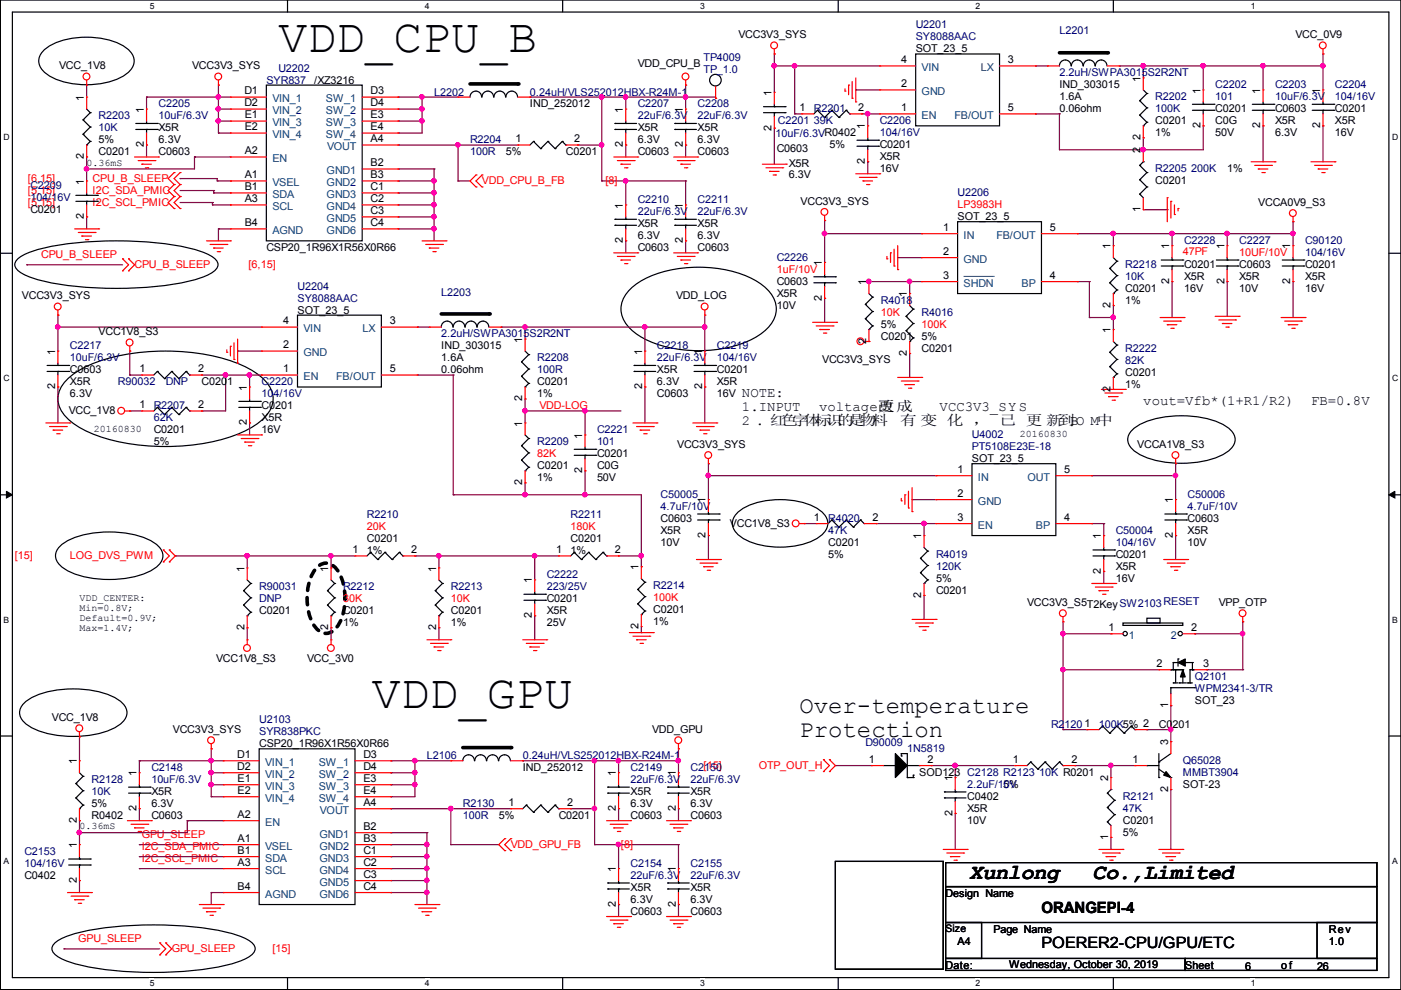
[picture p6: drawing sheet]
<svg xmlns="http://www.w3.org/2000/svg" width="297mm" height="210mm" viewBox="0 0 297 210" stroke-linecap="round" stroke-linejoin="round" font-family="sans-serif">
<defs><g id="words">
<g font-size="10.2">
<text x="59" y="10.9">VDD_CPU_B</text>
<text x="78.8" y="150.1">VDD_GPU</text>
</g>
<g font-size="5.1">
<text x="169.5" y="151.2">Over-temperature</text>
<text x="169.5" y="156.3">Protection</text>
</g>
<g font-size="4.6">
<text x="205.6" y="186.5">Xunlong</text>
<text x="231.7" y="186.5">Co.,Limited</text>
</g>
<g font-size="3.3">
<text x="220.8" y="193.6">ORANGEPI-4</text>
<text x="220.8" y="201.1">POERER2-CPU/GPU/ETC</text>
</g>
<g font-size="3">
<text x="157.3" y="84.3">NOTE:</text>
<text x="157.3" y="87.2">1.INPUT</text>
<text x="173.7" y="87.2">voltage更</text>
<text x="186.1" y="87.2">改成</text>
<text x="199.2" y="87.2">VCC3V3_SYS</text>
<text x="242.4" y="85.8">vout=Vfb*(1+R1/R2)</text>
<text x="278" y="85.8">FB=0.8V</text>
<text x="157.3" y="90.2">2 . 红色字体标识的是物料</text>
<text x="190.8" y="90.2">有 变 化 ， 已 更 新到BO M中</text>
</g>
<g font-size="2.3">
<text x="156.5" y="8.1">VCC3V3_SYS</text>
<text x="194.1" y="11.1">SOT_23_5</text>
<text x="274.7" y="8.1">VCC_0V9</text>
<text x="12.5" y="14.7">VCC_1V8</text>
<text x="40.7" y="14.7">VCC3V3_SYS</text>
<text x="66.6" y="17.7">/XZ3216</text>
<text x="135.2" y="14.2">VDD_CPU_B</text>
<text x="191.1" y="13.4">4</text>
<text x="213.7" y="13.4">3</text>
<text x="241.8" y="17.3" transform="rotate(-90 241.8 17.3)">1</text>
<text x="17.8" y="21.4" transform="rotate(-90 17.8 21.4)">1</text>
<text x="30.5" y="23.9" transform="rotate(-90 30.5 23.9)">1</text>
<text x="51.8" y="20">D1</text>
<text x="51.8" y="22.5">D2</text>
<text x="78.6" y="20">D3</text>
<text x="78.6" y="22.5">D4</text>
<text x="112.4" y="22.8">IND_252012</text>
<text x="132.1" y="23.9" transform="rotate(-90 132.1 23.9)">1</text>
<text x="144.8" y="23.9" transform="rotate(-90 144.8 23.9)">1</text>
<text x="163.6" y="20.3" transform="rotate(-90 163.6 20.3)">1</text>
<text x="169.5" y="23.6">1</text>
<text x="181.9" y="23.6">2</text>
<text x="191.1" y="23.6">1</text>
<text x="191.1" y="18.5">2</text>
<text x="213.7" y="23.6">5</text>
<text x="224.6" y="18.7">IND_303015</text>
<text x="224.6" y="21.3">1.6A</text>
<text x="224.6" y="23.8">0.06ohm</text>
<text x="254.5" y="19.8" transform="rotate(-90 254.5 19.8)">1</text>
<text x="257.6" y="23.8">C0201</text>
<text x="267.2" y="19.8" transform="rotate(-90 267.2 19.8)">1</text>
<text x="270.3" y="23.8">C0603</text>
<text x="279.9" y="19.8" transform="rotate(-90 279.9 19.8)">1</text>
<text x="283" y="23.8">C0201</text>
<text x="33.6" y="27.9">X5R</text>
<text x="51.9" y="25.1">E1</text>
<text x="51.9" y="27.6">E2</text>
<text x="78.6" y="25.1">E3</text>
<text x="78.6" y="27.6">E4</text>
<text x="135.2" y="27.9">X5R</text>
<text x="147.9" y="27.9">X5R</text>
<text x="163.6" y="27.7" transform="rotate(-90 163.6 27.7)">2</text>
<text x="183.4" y="27.4" transform="rotate(-90 183.4 27.4)">1</text>
<text x="241.8" y="29.7" transform="rotate(-90 241.8 29.7)">2</text>
<text x="244.9" y="26.3">C0201</text>
<text x="244.9" y="28.9">1%</text>
<text x="254.5" y="27.2" transform="rotate(-90 254.5 27.2)">2</text>
<text x="257.6" y="26.3">C0G</text>
<text x="257.6" y="28.9">50V</text>
<text x="267.2" y="27.2" transform="rotate(-90 267.2 27.2)">2</text>
<text x="270.3" y="26.3">X5R</text>
<text x="270.3" y="28.9">6.3V</text>
<text x="279.9" y="27.2" transform="rotate(-90 279.9 27.2)">2</text>
<text x="283" y="26.3">X5R</text>
<text x="283" y="28.9">16V</text>
<text x="17.8" y="33.8" transform="rotate(-90 17.8 33.8)">2</text>
<text x="20.9" y="32.9">C0201</text>
<text x="20.9" y="30.4">5%</text>
<text x="30.5" y="31.3" transform="rotate(-90 30.5 31.3)">2</text>
<text x="33.6" y="32.9">C0603</text>
<text x="33.6" y="30.4">6.3V</text>
<text x="51.9" y="32.7">A2</text>
<text x="78.6" y="35.2">B2</text>
<text x="78.6" y="30.2">A4</text>
<text x="107.3" y="32.9">5%</text>
<text x="109.3" y="30.2">1</text>
<text x="120" y="32.9">C0201</text>
<text x="121.8" y="30.2">2</text>
<text x="132.1" y="31.3" transform="rotate(-90 132.1 31.3)">2</text>
<text x="135.2" y="32.9">C0603</text>
<text x="135.2" y="30.4">6.3V</text>
<text x="144.8" y="31.3" transform="rotate(-90 144.8 31.3)">2</text>
<text x="147.9" y="32.9">C0603</text>
<text x="147.9" y="30.4">6.3V</text>
<text x="164.7" y="32.2">C0603</text>
<text x="167.2" y="35.5">X5R</text>
<text x="175.9" y="31.4">5%</text>
<text x="183.4" y="34.8" transform="rotate(-90 183.4 34.8)">2</text>
<text x="186.5" y="31.4">C0201</text>
<text x="186.5" y="34">X5R</text>
<text x="241.8" y="32.5" transform="rotate(-90 241.8 32.5)">2</text>
<text x="17.8" y="39.1" transform="rotate(-90 17.8 39.1)">1</text>
<text x="51.9" y="37.8">A1</text>
<text x="51.9" y="40.3">B1</text>
<text x="78.6" y="37.8">B3</text>
<text x="78.6" y="40.3">C1</text>
<text x="167.2" y="37.8">6.3V</text>
<text x="186.5" y="36.5">16V</text>
<text x="244.9" y="39">C0201</text>
<text x="260.2" y="36.5">1%</text>
<text x="6.4" y="45.1">C0201</text>
<text x="17.8" y="46.5" transform="rotate(-90 17.8 46.5)">2</text>
<text x="51.9" y="47.9">B4</text>
<text x="51.9" y="42.9">A3</text>
<text x="78.6" y="42.9">C2</text>
<text x="78.6" y="45.4">C3</text>
<text x="78.6" y="47.9">C4</text>
<text x="132.1" y="44.2" transform="rotate(-90 132.1 44.2)">1</text>
<text x="144.8" y="44.2" transform="rotate(-90 144.8 44.2)">1</text>
<text x="169.8" y="43.4">VCC3V3_SYS</text>
<text x="203" y="46.7">SOT_23_5</text>
<text x="241.8" y="45" transform="rotate(-90 241.8 45)">1</text>
<text x="266.8" y="43.6">VCCA0V9_S3</text>
<text x="56.5" y="53.3">CSP20_1R96X1R56X0R66</text>
<text x="132.1" y="51.6" transform="rotate(-90 132.1 51.6)">2</text>
<text x="135.2" y="53.3">C0603</text>
<text x="135.2" y="48.2">X5R</text>
<text x="135.2" y="50.7">6.3V</text>
<text x="144.8" y="51.6" transform="rotate(-90 144.8 51.6)">2</text>
<text x="147.9" y="53.3">C0603</text>
<text x="147.9" y="48.2">X5R</text>
<text x="147.9" y="50.7">6.3V</text>
<text x="200" y="49">1</text>
<text x="222.6" y="49">5</text>
<text x="235.5" y="52.8" transform="rotate(-90 235.5 52.8)">1</text>
<text x="247.9" y="52.8" transform="rotate(-90 247.9 52.8)">1</text>
<text x="259.6" y="52.8" transform="rotate(-90 259.6 52.8)">1</text>
<text x="273.6" y="52.8" transform="rotate(-90 273.6 52.8)">1</text>
<text x="174.2" y="56.4" transform="rotate(-90 174.2 56.4)">1</text>
<text x="200" y="54">2</text>
<text x="200" y="59.1">3</text>
<text x="222.6" y="59.1">4</text>
<text x="251" y="56.8">C0201</text>
<text x="251" y="59.4">X5R</text>
<text x="262.7" y="56.8">C0603</text>
<text x="262.7" y="59.4">X5R</text>
<text x="276.7" y="56.8">C0201</text>
<text x="276.7" y="59.4">X5R</text>
<text x="4.7" y="63.4">VCC3V3_SYS</text>
<text x="143.3" y="63.4">VDD_LOG</text>
<text x="164.7" y="60.4">C0603</text>
<text x="164.7" y="62.9">X5R</text>
<text x="164.7" y="65.5">10V</text>
<text x="174.2" y="63.8" transform="rotate(-90 174.2 63.8)">2</text>
<text x="183.6" y="60.5" transform="rotate(-90 183.6 60.5)">1</text>
<text x="192.3" y="63" transform="rotate(-90 192.3 63)">1</text>
<text x="235.5" y="65.3" transform="rotate(-90 235.5 65.3)">2</text>
<text x="238.6" y="61.9">C0201</text>
<text x="238.6" y="64.4">1%</text>
<text x="247.9" y="60.2" transform="rotate(-90 247.9 60.2)">2</text>
<text x="251" y="61.9">16V</text>
<text x="259.6" y="60.2" transform="rotate(-90 259.6 60.2)">2</text>
<text x="262.7" y="61.9">10V</text>
<text x="273.6" y="60.2" transform="rotate(-90 273.6 60.2)">2</text>
<text x="276.7" y="61.9">16V</text>
<text x="20.9" y="71">VCC1V8_S3</text>
<text x="60" y="68.8">4</text>
<text x="63.1" y="66.5">SOT_23_5</text>
<text x="82.6" y="68.8">3</text>
<text x="186.8" y="69.5">5%</text>
<text x="235.5" y="70.6" transform="rotate(-90 235.5 70.6)">1</text>
<text x="11.7" y="75.2" transform="rotate(-90 11.7 75.2)">1</text>
<text x="60" y="73.8">2</text>
<text x="93.6" y="74.1">IND_303015</text>
<text x="93.6" y="76.6">1.6A</text>
<text x="110.7" y="72.7" transform="rotate(-90 110.7 72.7)">1</text>
<text x="136.1" y="75.2" transform="rotate(-90 136.1 75.2)">1</text>
<text x="148.8" y="75.2" transform="rotate(-90 148.8 75.2)">1</text>
<text x="174.3" y="76.9">VCC3V3_SYS</text>
<text x="183.6" y="72.9" transform="rotate(-90 183.6 72.9)">2</text>
<text x="186.8" y="72.1">C0201</text>
<text x="192.3" y="75.5" transform="rotate(-90 192.3 75.5)">2</text>
<text x="195.4" y="74.6">C0201</text>
<text x="195.4" y="72.1">5%</text>
<text x="11.7" y="82.6" transform="rotate(-90 11.7 82.6)">2</text>
<text x="14.8" y="79.2">C0603</text>
<text x="14.8" y="81.7">X5R</text>
<text x="29.5" y="78.9">1</text>
<text x="42" y="78.9">2</text>
<text x="42.8" y="81.7">C0201</text>
<text x="52.3" y="82.8" transform="rotate(-90 52.3 82.8)">1</text>
<text x="60" y="78.9">1</text>
<text x="82.6" y="78.9">5</text>
<text x="93.6" y="79.2">0.06ohm</text>
<text x="113.9" y="81.7">C0201</text>
<text x="136.1" y="82.6" transform="rotate(-90 136.1 82.6)">2</text>
<text x="139.3" y="79.2">X5R</text>
<text x="139.3" y="81.7">6.3V</text>
<text x="148.8" y="82.6" transform="rotate(-90 148.8 82.6)">2</text>
<text x="152" y="79.2">C0201</text>
<text x="152" y="81.7">X5R</text>
<text x="235.5" y="83.1" transform="rotate(-90 235.5 83.1)">2</text>
<text x="238.6" y="79.7">C0201</text>
<text x="238.6" y="82.2">1%</text>
<text x="14.6" y="87.8">VCC_1V8</text>
<text x="14.8" y="84.3">6.3V</text>
<text x="29.5" y="86.5">1</text>
<text x="42" y="86.5">2</text>
<text x="55.5" y="86.8">C0201</text>
<text x="55.5" y="89.3">X5R</text>
<text x="110.7" y="85.1" transform="rotate(-90 110.7 85.1)">2</text>
<text x="113.9" y="84.3">1%</text>
<text x="139.3" y="84.3">C0603</text>
<text x="152" y="84.3">16V</text>
<text x="32.6" y="91.9">C0201</text>
<text x="32.6" y="94.4">5%</text>
<text x="52.3" y="90.2" transform="rotate(-90 52.3 90.2)">2</text>
<text x="55.5" y="91.9">16V</text>
<text x="110.7" y="90.4" transform="rotate(-90 110.7 90.4)">1</text>
<text x="123.4" y="93" transform="rotate(-90 123.4 93)">1</text>
<text x="143.6" y="94.9">VCC3V3_SYS</text>
<text x="241.1" y="94.9">VCCA1V8_S3</text>
<text x="113.9" y="99.5">C0201</text>
<text x="123.4" y="100.3" transform="rotate(-90 123.4 100.3)">2</text>
<text x="126.6" y="97">C0201</text>
<text x="126.6" y="99.5">C0G</text>
<text x="203" y="100.3">1</text>
<text x="206.1" y="98">SOT_23_5</text>
<text x="225.6" y="100.3">5</text>
<text x="110.7" y="102.9" transform="rotate(-90 110.7 102.9)">2</text>
<text x="113.9" y="102">1%</text>
<text x="126.6" y="102">50V</text>
<text x="149.6" y="106.7" transform="rotate(-90 149.6 106.7)">1</text>
<text x="203" y="105.3">2</text>
<text x="248.7" y="106.7" transform="rotate(-90 248.7 106.7)">1</text>
<text x="140" y="110.7">C0603</text>
<text x="140" y="113.2">X5R</text>
<text x="154.8" y="111.7">VCC1V8_S3</text>
<text x="172.6" y="110.4">1</text>
<text x="185" y="110.4">2</text>
<text x="203" y="110.4">3</text>
<text x="225.6" y="110.4">4</text>
<text x="251.8" y="110.7">C0603</text>
<text x="251.8" y="113.2">X5R</text>
<text x="74.8" y="117.3">1</text>
<text x="77.8" y="115">C0201</text>
<text x="77.8" y="117.5">1%</text>
<text x="87.2" y="117.3">2</text>
<text x="117.9" y="117.3">1</text>
<text x="121" y="115">C0201</text>
<text x="121" y="117.5">1%</text>
<text x="130.4" y="117.3">2</text>
<text x="140" y="115.8">10V</text>
<text x="149.6" y="114.1" transform="rotate(-90 149.6 114.1)">2</text>
<text x="175.6" y="115.8">C0201</text>
<text x="175.6" y="118.3">5%</text>
<text x="195.3" y="114.3" transform="rotate(-90 195.3 114.3)">1</text>
<text x="233.4" y="114.3" transform="rotate(-90 233.4 114.3)">1</text>
<text x="236.6" y="118.3">C0201</text>
<text x="248.7" y="114.1" transform="rotate(-90 248.7 114.1)">2</text>
<text x="251.8" y="115.8">10V</text>
<text x="51.8" y="121.2" transform="rotate(-90 51.8 121.2)">1</text>
<text x="69.6" y="121.2" transform="rotate(-90 69.6 121.2)">1</text>
<text x="92.5" y="121.2" transform="rotate(-90 92.5 121.2)">1</text>
<text x="112.8" y="123.7" transform="rotate(-90 112.8 123.7)">1</text>
<text x="135.4" y="120.9" transform="rotate(-90 135.4 120.9)">1</text>
<text x="198.5" y="125.9">C0201</text>
<text x="198.5" y="123.4">5%</text>
<text x="233.4" y="121.7" transform="rotate(-90 233.4 121.7)">2</text>
<text x="236.6" y="120.8">X5R</text>
<text x="236.6" y="123.4">16V</text>
<text x="54.9" y="130.2">C0201</text>
<text x="72.7" y="130.2">C0201</text>
<text x="95.6" y="130.2">C0201</text>
<text x="112.8" y="131.1" transform="rotate(-90 112.8 131.1)">2</text>
<text x="115.9" y="127.7">C0201</text>
<text x="115.9" y="130.2">X5R</text>
<text x="138.5" y="130">C0201</text>
<text x="195.3" y="126.8" transform="rotate(-90 195.3 126.8)">2</text>
<text x="217.8" y="128.5">VCC3V3_S5T2KeySW2103 RESET</text>
<text x="258.4" y="128.5">VPP_OTP</text>
<text x="51.8" y="133.6" transform="rotate(-90 51.8 133.6)">2</text>
<text x="69.6" y="133.6" transform="rotate(-90 69.6 133.6)">2</text>
<text x="72.7" y="132.8">1%</text>
<text x="92.5" y="133.6" transform="rotate(-90 92.5 133.6)">2</text>
<text x="95.6" y="132.8">1%</text>
<text x="115.9" y="132.8">25V</text>
<text x="135.4" y="133.4" transform="rotate(-90 135.4 133.4)">2</text>
<text x="138.5" y="132.5">1%</text>
<text x="235" y="133.8">1</text>
<text x="252.6" y="133.8">2</text>
<text x="45.8" y="140.4">VCC1V8_S3</text>
<text x="65.1" y="140.4">VCC_3V0</text>
<text x="245.2" y="141.4">2</text>
<text x="255.1" y="141.4">3</text>
<text x="253.3" y="149.3">SOT_23</text>
<text x="11" y="152.8">VCC_1V8</text>
<text x="36.7" y="155.4">VCC3V3_SYS</text>
<text x="138.3" y="155.4">VDD_GPU</text>
<text x="230" y="154.1">1</text>
<text x="245.7" y="154.4">C0201</text>
<text x="247.6" y="150.1" transform="rotate(-90 247.6 150.1)">1</text>
<text x="50.3" y="160.7">D1</text>
<text x="54.9" y="158.4">CSP20_1R96X1R56X0R66</text>
<text x="77" y="160.7">D3</text>
<text x="184.2" y="161.7">1</text>
<text x="196.7" y="161.7">2</text>
<text x="214.7" y="161.7">1</text>
<text x="227.2" y="161.7">2</text>
<text x="240.1" y="161.7">1</text>
<text x="247.6" y="158" transform="rotate(-90 247.6 158)">3</text>
<text x="16.3" y="162.1" transform="rotate(-90 16.3 162.1)">1</text>
<text x="29" y="164.6" transform="rotate(-90 29 164.6)">1</text>
<text x="50.3" y="163.3">D2</text>
<text x="50.4" y="165.8">E1</text>
<text x="77" y="163.3">D4</text>
<text x="77" y="165.8">E3</text>
<text x="110.8" y="163.5">IND_252012</text>
<text x="130.6" y="164.6" transform="rotate(-90 130.6 164.6)">1</text>
<text x="143.3" y="164.6" transform="rotate(-90 143.3 164.6)">1</text>
<text x="194.9" y="164.5">SOD123 C2128 R2123 10K R0201</text>
<text x="201.9" y="165.6" transform="rotate(-90 201.9 165.6)">1</text>
<text x="212.7" y="167.1">5%</text>
<text x="234.9" y="165.6" transform="rotate(-90 234.9 165.6)">2</text>
<text x="247.6" y="167.9" transform="rotate(-90 247.6 167.9)">2</text>
<text x="250.8" y="167.1">SOT-23</text>
<text x="19.4" y="173.7">R0402</text>
<text x="19.4" y="171.1">5%</text>
<text x="29" y="172" transform="rotate(-90 29 172)">2</text>
<text x="32.1" y="173.7">C0603</text>
<text x="32.1" y="168.6">X5R</text>
<text x="32.1" y="171.1">6.3V</text>
<text x="50.4" y="168.3">E2</text>
<text x="50.4" y="173.4">A2</text>
<text x="77" y="168.3">E4</text>
<text x="77" y="170.9">A4</text>
<text x="105.7" y="173.7">5%</text>
<text x="107.8" y="170.9">1</text>
<text x="118.4" y="173.7">C0201</text>
<text x="120.2" y="170.9">2</text>
<text x="130.6" y="172" transform="rotate(-90 130.6 172)">2</text>
<text x="133.7" y="173.7">C0603</text>
<text x="133.7" y="168.6">X5R</text>
<text x="133.7" y="171.1">6.3V</text>
<text x="143.3" y="172" transform="rotate(-90 143.3 172)">2</text>
<text x="146.4" y="173.7">C0603</text>
<text x="146.4" y="168.6">X5R</text>
<text x="146.4" y="171.1">6.3V</text>
<text x="201.9" y="173" transform="rotate(-90 201.9 173)">2</text>
<text x="205.1" y="169.6">C0402</text>
<text x="205.1" y="172.1">X5R</text>
<text x="16.3" y="179.8" transform="rotate(-90 16.3 179.8)">1</text>
<text x="16.3" y="174.5" transform="rotate(-90 16.3 174.5)">2</text>
<text x="50.4" y="178.5">A1</text>
<text x="77" y="176">B2</text>
<text x="77" y="178.5">B3</text>
<text x="205.1" y="174.7">10V</text>
<text x="234.9" y="178.1" transform="rotate(-90 234.9 178.1)">1</text>
<text x="238.1" y="174.7">C0201</text>
<text x="238.1" y="177.2">5%</text>
<text x="50.4" y="181">B1</text>
<text x="50.4" y="183.6">A3</text>
<text x="77" y="181">C1</text>
<text x="77" y="183.6">C2</text>
<text x="130.6" y="184.9" transform="rotate(-90 130.6 184.9)">1</text>
<text x="143.3" y="184.9" transform="rotate(-90 143.3 184.9)">1</text>
<text x="5.2" y="186.4">C0402</text>
<text x="16.3" y="187.2" transform="rotate(-90 16.3 187.2)">2</text>
<text x="50.4" y="188.7">B4</text>
<text x="77" y="186.1">C3</text>
<text x="77" y="188.7">C4</text>
<text x="133.7" y="188.9">X5R</text>
<text x="133.7" y="191.4">6.3V</text>
<text x="146.4" y="188.9">X5R</text>
<text x="146.4" y="191.4">6.3V</text>
<text x="200.5" y="190.2">Design Name</text>
<text x="130.6" y="192.3" transform="rotate(-90 130.6 192.3)">2</text>
<text x="133.7" y="194">C0603</text>
<text x="143.3" y="192.3" transform="rotate(-90 143.3 192.3)">2</text>
<text x="146.4" y="194">C0603</text>
<text x="210.7" y="197.8">Page Name</text>
<text x="281.8" y="197.8">Rev</text>
<text x="203" y="200.3">A4</text>
<text x="281.8" y="200.3">1.0</text>
<text x="200.5" y="205.4">Date:</text>
<text x="214" y="205.2">Wednesday, October 30, 2019</text>
<text x="251.3" y="205.4">Sheet</text>
<text x="264" y="205.7">6</text>
<text x="271.6" y="205.4">o f</text>
<text x="279.2" y="205.7">26</text>
</g>
<g font-size="2.3" fill="#00007f">
<text x="194.1" y="6">U2201</text>
<text x="194.1" y="8.6">SY8088AAC</text>
<text x="224.6" y="7.3">L2201</text>
<text x="56.5" y="17.7">SYR837</text>
<text x="59" y="15.2">U2202</text>
<text x="149.2" y="12.9">TP4009</text>
<text x="149.2" y="15.4">TP_1.0</text>
<text x="224.6" y="16.2">2.2uH/SWPA3015S2R2NT</text>
<text x="33.6" y="22.8">C2205</text>
<text x="92" y="20.2">L2202</text>
<text x="112.4" y="20.2">0.24uH/VLS252012HBX-R24M-1</text>
<text x="135.2" y="22.8">C2207</text>
<text x="147.9" y="22.8">C2208</text>
<text x="172.6" y="23.8">R2201</text>
<text x="244.9" y="21.3">R2202</text>
<text x="244.9" y="23.8">100K</text>
<text x="257.6" y="18.7">C2202</text>
<text x="257.6" y="21.3">101</text>
<text x="270.3" y="18.7">C2203</text>
<text x="270.3" y="21.3">10uF/6.3V</text>
<text x="283" y="18.7">C2204</text>
<text x="283" y="21.3">104/16V</text>
<text x="20.9" y="25.3">R2203</text>
<text x="20.9" y="27.9">10K</text>
<text x="33.6" y="25.3">10uF/6.3V</text>
<text x="135.2" y="25.3">22uF/6.3V</text>
<text x="147.9" y="25.3">22uF/6.3V</text>
<text x="164.4" y="29.1">10uF/6.3VR0402</text>
<text x="164.9" y="26.3">C2201</text>
<text x="172.6" y="26.3">39K</text>
<text x="186.5" y="26.3">C2206</text>
<text x="186.5" y="28.9">104/16V</text>
<text x="99.7" y="30.4">R2204</text>
<text x="99.7" y="32.9">100R</text>
<text x="6.4" y="40.1">C2209</text>
<text x="203" y="41.6">U2206</text>
<text x="244.9" y="36.5">R2205 200K</text>
<text x="6.4" y="42.6">104/16V</text>
<text x="135.2" y="43.1">C2210</text>
<text x="135.2" y="45.6">22uF/6.3V</text>
<text x="147.9" y="43.1">C2211</text>
<text x="147.9" y="45.6">22uF/6.3V</text>
<text x="251" y="51.7">C2228</text>
<text x="262.7" y="51.7">C2227</text>
<text x="276.7" y="51.7">C90120</text>
<text x="164.7" y="55.3">C2226</text>
<text x="238.6" y="56.8">R2218</text>
<text x="238.6" y="59.4">10K</text>
<text x="276.7" y="54.3">104/16V</text>
<text x="63.1" y="61.4">U2204</text>
<text x="63.1" y="63.9">SY8088AAC</text>
<text x="93.6" y="62.7">L2203</text>
<text x="186.8" y="64.4">R4018</text>
<text x="93.6" y="71.6">2.2uH/SWPA3015S2R2NT</text>
<text x="195.4" y="67">R4016</text>
<text x="14.8" y="74.1">C2217</text>
<text x="14.8" y="76.6">10uF/6.3V</text>
<text x="113.9" y="76.6">R2208</text>
<text x="139.3" y="74.1">C2218</text>
<text x="139.3" y="76.6">22uF/6.3V</text>
<text x="152" y="74.1">C2219</text>
<text x="152" y="76.6">104/16V</text>
<text x="238.6" y="74.6">R2222</text>
<text x="238.6" y="77.1">82K</text>
<text x="25" y="81.7">R90032</text>
<text x="35.1" y="81.7">DNP</text>
<text x="55.5" y="81.7">C2220</text>
<text x="113.9" y="79.2">100R</text>
<text x="32.6" y="86.8">R2207</text>
<text x="32.6" y="89.3">62K</text>
<text x="55.5" y="84.3">104/16V</text>
<text x="113.9" y="94.4">R2209</text>
<text x="126.6" y="91.9">C2221</text>
<text x="126.6" y="94.4">101</text>
<text x="206.1" y="92.9">U4002</text>
<text x="206.1" y="95.4">PT5108E23E-18</text>
<text x="140" y="105.6">C50005</text>
<text x="251.8" y="105.6">C50006</text>
<text x="77.8" y="109.9">R2210</text>
<text x="121" y="109.9">R2211</text>
<text x="140" y="108.1">4.7uF/10V</text>
<text x="175.6" y="110.7">R4020</text>
<text x="175.6" y="113.2">47K</text>
<text x="236.6" y="113.2">C50004</text>
<text x="251.8" y="108.1">4.7uF/10V</text>
<text x="198.5" y="118.3">R4019</text>
<text x="236.6" y="115.8">104/16V</text>
<text x="54.9" y="125.2">R90031</text>
<text x="72.7" y="125.2">R2212</text>
<text x="95.6" y="125.2">R2213</text>
<text x="115.9" y="122.6">C2222</text>
<text x="115.9" y="125.2">223/25V</text>
<text x="138.5" y="124.9">R2214</text>
<text x="198.5" y="120.8">120K</text>
<text x="54.9" y="127.7">DNP</text>
<text x="253.3" y="144.2">Q2101</text>
<text x="253.3" y="146.7">WPM2341-3/TR</text>
<text x="54.9" y="153.3">U2103</text>
<text x="54.9" y="155.9">SYR838PKC</text>
<text x="222.8" y="154.4">R2120</text>
<text x="233" y="154.4">100K5% 2</text>
<text x="90.5" y="161">L2106</text>
<text x="110.8" y="161">0.24uH/VLS252012HBX-R24M-1</text>
<text x="183.5" y="158.2">D90009</text>
<text x="192.4" y="159.4">1N5819</text>
<text x="250.8" y="162">Q65028</text>
<text x="19.4" y="166">R2128</text>
<text x="32.1" y="163.5">C2148</text>
<text x="32.1" y="166">10uF/6.3V</text>
<text x="133.7" y="163.5">C2149</text>
<text x="133.7" y="166">22uF/6.3V</text>
<text x="146.4" y="163.5">C2150</text>
<text x="146.4" y="166">22uF/6.3V</text>
<text x="205.1" y="167.1">2.2uF/10V</text>
<text x="250.8" y="164.5">MMBT3904</text>
<text x="19.4" y="168.6">10K</text>
<text x="98.1" y="171.1">R2130</text>
<text x="98.1" y="173.7">100R</text>
<text x="238.1" y="169.6">R2121</text>
<text x="238.1" y="172.1">47K</text>
<text x="5.2" y="181.3">C2153</text>
<text x="5.2" y="183.8">104/16V</text>
<text x="133.7" y="183.8">C2154</text>
<text x="146.4" y="183.8">C2155</text>
<text x="133.7" y="186.4">22uF/6.3V</text>
<text x="146.4" y="186.4">22uF/6.3V</text>
</g>
<g font-size="2.3" fill="#003f7f">
<text x="195.4" y="15.1">VIN</text>
<text x="207.9" y="15.1">LX</text>
<text x="57.7" y="21.7">VIN_1</text>
<text x="69.1" y="21.7">SW_1</text>
<text x="195.4" y="20.2">GND</text>
<text x="57.7" y="24.2">VIN_2</text>
<text x="57.7" y="26.8">VIN_3</text>
<text x="57.7" y="29.3">VIN_4</text>
<text x="69.1" y="24.2">SW_2</text>
<text x="69.1" y="26.8">SW_3</text>
<text x="69.1" y="29.3">SW_4</text>
<text x="195.4" y="25.2">EN</text>
<text x="202.4" y="25.2">FB/OUT</text>
<text x="57.7" y="34.4">EN</text>
<text x="69.3" y="31.8">VOUT</text>
<text x="57.7" y="39.5">VSEL</text>
<text x="69.3" y="36.9">GND1</text>
<text x="69.3" y="39.5">GND2</text>
<text x="57.7" y="42">SDA</text>
<text x="57.7" y="44.5">SCL</text>
<text x="69.3" y="42">GND3</text>
<text x="69.3" y="44.5">GND4</text>
<text x="69.3" y="47.1">GND5</text>
<text x="57.7" y="49.6">AGND</text>
<text x="69.3" y="49.6">GND6</text>
<text x="204.3" y="50.6">IN</text>
<text x="211.2" y="50.6">FB/OUT</text>
<text x="204.3" y="55.7">GND</text>
<text x="204.3" y="60.8">SHDN</text>
<text x="216.6" y="60.8">BP</text>
<text x="64.3" y="70.5">VIN</text>
<text x="76.9" y="70.5">LX</text>
<text x="64.3" y="75.5">GND</text>
<text x="64.3" y="80.6">EN</text>
<text x="71.3" y="80.6">FB/OUT</text>
<text x="207.3" y="102">IN</text>
<text x="217.8" y="102">OUT</text>
<text x="207.3" y="107">GND</text>
<text x="207.3" y="112.1">EN</text>
<text x="219.6" y="112.1">BP</text>
<text x="239.4" y="135.5">1</text>
<text x="248.2" y="135.5">2</text>
<text x="56.2" y="162.4">VIN_1</text>
<text x="56.2" y="164.9">VIN_2</text>
<text x="56.2" y="167.5">VIN_3</text>
<text x="67.6" y="162.4">SW_1</text>
<text x="67.6" y="164.9">SW_2</text>
<text x="67.6" y="167.5">SW_3</text>
<text x="56.2" y="170">VIN_4</text>
<text x="67.6" y="170">SW_4</text>
<text x="67.8" y="172.6">VOUT</text>
<text x="56.2" y="175.1">EN</text>
<text x="67.7" y="177.6">GND1</text>
<text x="56.2" y="180.2">VSEL</text>
<text x="56.2" y="182.7">SDA</text>
<text x="56.2" y="185.3">SCL</text>
<text x="67.7" y="180.2">GND2</text>
<text x="67.7" y="182.7">GND3</text>
<text x="67.7" y="185.3">GND4</text>
<text x="56.2" y="190.3">AGND</text>
<text x="67.7" y="187.8">GND5</text>
<text x="67.7" y="190.3">GND6</text>
</g>
<g font-size="2.3" fill="#f00">
<text x="5.9" y="38.5">[6,15]</text>
<text x="5.9" y="41.1">[5,15]</text>
<text x="19.6" y="38.5">CPU_B_SLEEP</text>
<text x="19.6" y="41.1">I2C_SDA_PMIC</text>
<text x="102.2" y="39">VDD_CPU_B_FB</text>
<text x="128.4" y="39">[8]</text>
<text x="5.9" y="43.6">[5,15]</text>
<text x="19.6" y="43.6">I2C_SCL_PMIC</text>
<text x="203" y="44.1">LP3983H</text>
<text x="8.7" y="54.8">CPU_B_SLEEP</text>
<text x="28.5" y="56.8">CPU_B_SLEEP</text>
<text x="52.7" y="56.8">[6,15]</text>
<text x="164.7" y="57.8">1uF/10V</text>
<text x="250.8" y="54">47PF</text>
<text x="262.7" y="54.3">10UF/10V</text>
<text x="186.8" y="67">10K</text>
<text x="195.4" y="69.5">100K</text>
<text x="114.4" y="86.6">VDD-LOG</text>
<text x="113.9" y="97">82K</text>
<text x="77.8" y="112.5">20K</text>
<text x="121" y="112.5">180K</text>
<text x="3.1" y="118.5">[15]</text>
<text x="14.8" y="118.5">LOG_DVS_PWM</text>
<text x="72.7" y="127.7">30K</text>
<text x="95.6" y="127.7">10K</text>
<text x="138.5" y="127.4">100K</text>
<text x="149.2" y="163">[15]</text>
<text x="160.9" y="163">OTP_OUT_H</text>
<text x="30.1" y="177.7">GPU_SLEEP</text>
<text x="108.3" y="179.8">VDD_GPU_FB</text>
<text x="131.7" y="179.8">[8]</text>
<text x="30.1" y="182.8">I2C_SCL_PMIC</text>
<text x="30.1" y="180.3">I2C_SDA_PMIC</text>
<text x="16.6" y="199.8">GPU_SLEEP</text>
<text x="36.4" y="201.9">GPU_SLEEP</text>
<text x="57.7" y="201.9">[15]</text>
</g>
<text font-size="2.2" x="200.5" y="197.7">Size</text>
<g font-size="2.1">
<text x="18.4" y="35.2">0.36mS</text>
<text x="19.9" y="91.5">20160830</text>
<text x="216.2" y="92.6">20160830</text>
<text x="16.8" y="127.4">VDD_CENTER:</text>
<text x="16.8" y="129.5">Min=0.8V;</text>
<text x="16.8" y="131.6">Default=0.9V;</text>
<text x="16.8" y="133.7">Max=1.4V;</text>
<text x="16.8" y="175.9">0.36mS</text>
</g>
<g font-size="1.8">
<text x="31.7" y="1.9">5</text>
<text x="90.1" y="1.9">4</text>
<text x="148.4" y="1.9">3</text>
<text x="206.8" y="1.9">2</text>
<text x="265.2" y="1.9">1</text>
<text x=".8" y="29.7">D</text>
<text x="295.1" y="29.7">D</text>
<text x=".8" y="80.9">C</text>
<text x="295.1" y="80.9">C</text>
<text x=".8" y="132.1">B</text>
<text x="295.1" y="132.1">B</text>
<text x=".8" y="183.2">A</text>
<text x="295.1" y="183.2">A</text>
<text x="31.7" y="209.1">5</text>
<text x="90.1" y="209.1">4</text>
<text x="148.4" y="209.1">3</text>
<text x="206.8" y="209.1">2</text>
<text x="265.2" y="209.1">1</text>
</g>
</g></defs>
<path d="M.1 0h296.9v209.8h-296.9zM2.6 2.6h291.9v204.7h-291.9z" fill="none" stroke="#000" stroke-width=".25"/>
<g fill="#fff">
<path d="M31.8 .3h.9v1.9h-.9z"/>
<path d="M31.8 207.5h.9v2h-.9z"/>
</g>
<path d="M61 0v2.6M61 207.3v2.5" fill="none" stroke="#000" stroke-width=".25"/>
<g fill="#fff">
<path d="M90.1 .3h.9v1.9h-.9z"/>
<path d="M90.1 207.5h.9v2h-.9z"/>
</g>
<path d="M119.3 0v2.6M119.3 207.3v2.5" fill="none" stroke="#000" stroke-width=".25"/>
<g fill="#fff">
<path d="M148.4 .3h1v1.9h-1z"/>
<path d="M148.4 207.5h1v2h-1z"/>
</g>
<path d="M177.7 0v2.6M177.7 207.3v2.5" fill="none" stroke="#000" stroke-width=".25"/>
<g fill="#fff">
<path d="M206.8 .3h1v1.9h-1z"/>
<path d="M206.8 207.5h1v2h-1z"/>
</g>
<path d="M236.1 0v2.6M236.1 207.3v2.5" fill="none" stroke="#000" stroke-width=".25"/>
<g fill="#fff">
<path d="M265.2 .3h.9v1.9h-.9z"/>
<path d="M265.2 207.5h.9v2h-.9z"/>
<path d="M.8 28.1h1.1v2h-1.1z"/>
<path d="M295.1 28.1h1.2v2h-1.2z"/>
<path d="M.8 79.3h1.1v1.9h-1.1z"/>
<path d="M295.1 79.3h1.2v1.9h-1.2z"/>
</g>
<path d="M.1 53.7h2.5M294.5 53.7h2.5" fill="none" stroke="#000" stroke-width=".25"/>
<g fill="#fff">
<path d="M.8 130.5h1.1v1.9h-1.1z"/>
<path d="M295.1 130.5h1.1v1.9h-1.1z"/>
</g>
<path d="M.1 104.9h2.5M294.5 104.9h2.5" fill="none" stroke="#000" stroke-width=".25"/>
<path d="M1.4 104.2l1.2 .7-1.2 .7zM294.5 104.9l1.2-.7v1.4z" fill="#000" stroke="#000" stroke-width=".21"/>
<g fill="#fff">
<path d="M.8 181.6h1v2h-1z"/>
<path d="M295.1 181.6h1.1v2h-1.1z"/>
</g>
<g fill="none" stroke="#000" stroke-width=".25">
<path d="M9.2 10.8a13.2 13.2 0 0 1 9.1-2.9 13.2 13.2 0 0 1 9.2 2.9 3 3 0 0 1-.7 4.9 16.9 16.9 0 0 1-14 1.5 6.4 6.4 0 0 1-4.5-3.5 2.89 2.89 0 0 1 .9-2.9zM56.5 18h20.3v33.1h-20.3zM194.1 11.4h17.8v15.3h-17.8zM227.1 14a1.23 1.23 0 0 0-1.3-1.3 1.23 1.23 0 0 0-1.2 1.3M229.6 14a1.23 1.23 0 0 0-1.2-1.3 1.23 1.23 0 0 0-1.2 1.3M232.2 14a1.23 1.23 0 0 0-1.3-1.3 1.23 1.23 0 0 0-1.2 1.3M234.7 14a1.23 1.23 0 0 0-1.2-1.3 1.23 1.23 0 0 0-1.3 1.3M242.4 19.1l.8 .7M243.2 19.8h.1M243.2 19.8l-1.6 1.6M17.6 25.4h.1M17.6 28.5h.1"/>
<path d="M17.6 25.4l1.5 1.5M17.6 28.5l1.5 1.5M18.4 30.7h.1M18.4 23.1l.7 .8M19.1 23.9h.1M19.1 26.9h.1M19.1 30h.1M19.1 23.9l-1.5 1.5M19.1 26.9l-1.5 1.6M19.1 30l-.7 .7M28.8 27.4h4.6M28.8 26.2h4.6"/>
<path d="M31.1 26.2h.1M31.1 27.4h.1M31.1 25.7v.5M31.1 27.4v.8M33.4 27.4h.1M33.4 26.2h.1M102.1 20.6a1.23 1.23 0 0 0-1.2-1.3 1.23 1.23 0 0 0-1.2 1.3M104.6 20.6a1.23 1.23 0 0 0-1.2-1.3 1.23 1.23 0 0 0-1.2 1.3M107.2 20.6a1.23 1.23 0 0 0-1.2-1.3 1.23 1.23 0 0 0-1.3 1.3M109.7 20.6a1.23 1.23 0 0 0-1.2-1.3 1.23 1.23 0 0 0-1.2 1.3M113.1 30h.1M113.1 30l-.7 .7"/>
<path d="M113.1 30l1.5 1.5M114.6 31.5h.1M116.2 30h.1M116.2 30l-1.6 1.5M116.2 30l1.5 1.5M117.7 31.5h.1M119.2 30h.1M119.2 30l-1.5 1.5M119.2 30l.8 .7M120 30.7h.1M130.4 27.4h.1M130.4 26.2h.1"/>
<path d="M130.4 27.4h4.6M130.4 26.2h4.6M132.7 26.2h.1M132.7 27.4h.1M132.7 25.7v.5M132.7 27.4v.8M143.1 27.4h.1M143.1 26.2h.1M143.1 27.4h4.6M143.1 26.2h4.6M145.4 26.2h.1M145.4 27.4h.1"/>
<path d="M145.4 25.7v.5M145.4 27.4v.8M161.9 23.9h4.6M161.9 22.6h4.6M164.2 22.6h.1M164.2 23.9h.1M164.2 22.1v.5M164.2 23.9v.8M166.5 23.9h.1M166.5 22.6h.1M173.3 23.4h.1M173.3 23.4l-.7 .7"/>
<path d="M173.3 23.4l1.5 1.5M174.8 24.9h.1M176.4 23.4h.1M176.4 23.4l-1.6 1.5M176.4 23.4l1.5 1.5M177.9 24.9h.1M179.4 23.4h.1M179.4 23.4l-1.5 1.5M179.4 23.4l.8 .7M180.2 24.1h.1M181.7 31h4.6M181.7 29.7h4.6"/>
<path d="M184 29.7h.1M184 31h.1M184 29.2v.5M184 31v.8M186.3 31h.1M186.3 29.7h.1M241.6 21.4h.1M241.6 24.4h.1M241.6 38.1h.1M241.6 35.1h.1M241.6 21.4l1.6 1.5M241.6 24.4l1.6 1.5"/>
<path d="M241.6 38.1l1.6 1.5M241.6 35.1l1.6 1.5M242.4 26.7h.1M242.4 34.3h.1M242.4 34.3l-.8 .8M243.2 22.9h.1M243.2 25.9h.1M243.2 39.6h.1M243.2 36.6h.1M243.2 22.9l-1.6 1.5M243.2 25.9l-.8 .8M243.2 39.6l-1.6 1.6"/>
<path d="M243.2 36.6l-1.6 1.5M252.8 23.4h4.6M252.8 22.1h4.6M255.1 22.1h.1M255.1 23.4h.1M255.1 21.6v.5M255.1 23.4v.7M257.4 23.4h.1M257.4 22.1h.1M265.5 23.4h4.6M265.5 22.1h4.6M267.8 22.1h.1"/>
<path d="M267.8 23.4h.1M267.8 21.6v.5M267.8 23.4v.7M270.1 23.4h.1M270.1 22.1h.1M278.2 23.4h4.6M278.2 22.1h4.6M280.5 22.1h.1M280.5 23.4h.1M280.5 21.6v.5M280.5 23.4v.7M282.8 23.4h.1"/>
<path d="M282.8 22.1h.1M3.6 55a13.9 13.9 0 0 1 6.6-2.6 79.2 79.2 0 0 1 30.5 .3 12.2 12.2 0 0 1 5 2.3 1.42 1.42 0 0 1 0 2.2 13.9 13.9 0 0 1-6.6 2.6 79.2 79.2 0 0 1-30.4-.3 12.2 12.2 0 0 1-5.1-2.3 1.42 1.42 0 0 1 0-2.2zM16.1 42.7h4.6M16.1 41.4h4.6M18.4 41.4h.1M18.4 42.7h.1M18.4 40.9v.5M18.4 42.7v.7M20.7 42.7h.1M20.7 41.4h.1M130.4 47.8h.1M130.4 46.5h.1"/>
<path d="M130.4 47.8h4.6M130.4 46.5h4.6M132.7 46.5h.1M132.7 47.8h.1M132.7 46v.5M132.7 47.8v.7M143.1 47.8h.1M143.1 46.5h.1M143.1 47.8h4.6M143.1 46.5h4.6M145.4 46.5h.1M145.4 47.8h.1"/>
<path d="M145.4 46v.5M145.4 47.8v.7M172.6 60h4.5M172.6 58.7h4.5M174.8 58.7h.1M174.8 60h.1M174.8 58.2v.5M174.8 60v.7M177.1 60h.1M177.1 58.7h.1M203 47h17.8v15.2h-17.8zM235.3 56.9h.1"/>
<path d="M235.3 60h.1M235.3 56.9l1.5 1.5M235.3 60l1.5 1.5M236.1 54.6l.7 .8M236.8 55.4h.1M236.8 58.4h.1M236.8 55.4l-1.5 1.5M236.8 58.4l-1.5 1.6M241.6 41.2h.1M241.6 41.2l.8 .7M246.2 56.4h4.6M246.2 55.1h4.6"/>
<path d="M248.5 55.1h.1M248.5 56.4h.1M248.5 54.6v.5M248.5 56.4v.8M250.8 56.4h.1M250.8 55.1h.1M257.9 56.4h4.6M257.9 55.1h4.6M260.2 55.1h.1M260.2 56.4h.1M260.2 54.6v.5M260.2 56.4v.8"/>
<path d="M262.5 56.4h.1M262.5 55.1h.1M271.9 56.4h4.5M271.9 55.1h4.5M274.2 55.1h.1M274.2 56.4h.1M274.2 54.6v.5M274.2 56.4v.8M276.4 56.4h.1M276.4 55.1h.1M10 78.8h4.6M10 77.5h4.6"/>
<path d="M12.3 77.5h.1M12.3 78.8h.1M12.3 77v.5M12.3 78.8v.7M14.6 78.8h.1M14.6 77.5h.1M33.4 78.8h.1M33.4 78.8l-.8 .7M33.4 78.8l1.5 1.5M36.4 78.8h.1M36.4 78.8l-1.5 1.5M36.4 78.8l1.5 1.5"/>
<path d="M39.5 78.8h.1M39.5 78.8l-1.6 1.5M39.5 78.8l.7 .7M40.2 79.5h.1M63.1 66.8h17.8v15.3h-17.8zM96 69.4a1.23 1.23 0 0 0-1.2-1.3 1.23 1.23 0 0 0-1.2 1.3M98.6 69.4a1.23 1.23 0 0 0-1.3-1.3 1.23 1.23 0 0 0-1.2 1.3M101.1 69.4a1.23 1.23 0 0 0-1.2-1.3 1.23 1.23 0 0 0-1.3 1.3M103.6 69.4a1.23 1.23 0 0 0-1.2-1.3 1.23 1.23 0 0 0-1.2 1.3M110.6 76.7h.1M110.6 79.8h.1M110.6 76.7l1.5 1.5"/>
<path d="M110.6 79.8l1.5 1.5M111.3 74.4l.8 .8M112.1 75.2h.1M112.1 78.2h.1M112.1 75.2l-1.5 1.5M112.1 78.2l-1.5 1.6M133.9 61a21.8 21.8 0 0 1 14.2-4.3 21.8 21.8 0 0 1 14.2 4.3 5.6 5.6 0 0 1 0 9 21.8 21.8 0 0 1-14.2 4.4 21.8 21.8 0 0 1-14.2-4.4 5.6 5.6 0 0 1 0-9zM134.5 78.8h.1M134.5 77.5h.1M134.5 78.8h4.5M134.5 77.5h4.5M136.7 77.5h.1"/>
<path d="M136.7 78.8h.1M136.7 77v.5M136.7 78.8v.7M147.2 78.8h4.5M147.2 77.5h4.5M149.4 77.5h.1M149.4 78.8h.1M149.4 77v.5M149.4 78.8v.7M151.7 78.8h.1M151.7 77.5h.1M183.5 64.5h.1"/>
<path d="M183.5 67.6h.1M183.5 64.5l1.5 1.6M183.5 67.6l1.5 1.5M184.2 69.9h.1M184.2 62.2l.8 .8M185 63h.1M185 66.1h.1M185 69.1h.1M185 63l-1.5 1.5M185 66.1l-1.5 1.5M185 69.1l-.8 .8M192.1 67.1h.1"/>
<path d="M192.1 70.1h.1M192.1 67.1l1.5 1.5M192.1 70.1l1.5 1.5M192.9 72.4h.1M192.9 64.8l.7 .7M193.6 65.5h.1M193.6 68.6h.1M193.6 71.6h.1M193.6 65.5l-1.5 1.6M193.6 68.6l-1.5 1.5M193.6 71.6l-.7 .8M235.3 74.7h.1"/>
<path d="M235.3 77.7h.1M235.3 74.7l1.5 1.5M235.3 77.7l1.5 1.6M236.1 62.2h.1M236.1 72.4l.7 .8M236.8 73.2h.1M236.8 76.2h.1M236.8 79.3h.1M236.8 61.5h.1M236.8 73.2l-1.5 1.5M236.8 76.2l-1.5 1.5M236.8 79.3l-.7 .7"/>
<path d="M236.8 61.5l-.7 .7M13.9 80.8a21.1 21.1 0 0 1 10.9-5.3 46.9 46.9 0 0 1 25.7 1.6 12.8 12.8 0 0 1 7 5.5 5.4 5.4 0 0 1-2 6.5 25.4 25.4 0 0 1-12 4.9 46.3 46.3 0 0 1-23.8-2 12.8 12.8 0 0 1-7-5.5 5.1 5.1 0 0 1 1.2-5.7zM33.4 86.4h.1M33.4 86.4l-.8 .7M33.4 86.4l1.5 1.5M34.9 87.9h.1M34.9 80.3h.1M36.4 86.4h.1M36.4 86.4l-1.5 1.5M36.4 86.4l1.5 1.5M37.9 87.9h.1M37.9 80.3h.1"/>
<path d="M39.5 86.4h.1M39.5 86.4l-1.6 1.5M39.5 86.4l.7 .7M40.2 87.1h.1M50.6 86.4h4.6M50.6 85.1h4.6M52.9 85.1h.1M52.9 86.4h.1M52.9 84.6v.5M52.9 86.4v.7M55.2 86.4h.1M55.2 85.1h.1"/>
<path d="M110.6 94.5h.1M110.6 97.6h.1M110.6 94.5l1.5 1.5M110.6 97.6l1.5 1.5M111.3 82.1h.1M111.3 99.8h.1M111.3 92.2l.8 .8M112.1 81.3h.1M112.1 93h.1M112.1 96h.1M112.1 99.1h.1M112.1 81.3l-.8 .8"/>
<path d="M112.1 93l-1.5 1.5M112.1 96l-1.5 1.6M112.1 99.1l-.8 .7M121.8 96.5h4.5M121.8 95.3h4.5M124 95.3h.1M124 96.5h.1M124 94.8v.5M124 96.5v.8M126.3 96.5h.1M126.3 95.3h.1M206.1 98.3h17.8v15.3h-17.8z"/>
<path d="M236.1 80h.1M240 91.2a14.3 14.3 0 0 1 8.9-3 18.9 18.9 0 0 1 11.4 2.4 2.85 2.85 0 0 1 0 5.1 18 18 0 0 1-11.4 2.5 14.3 14.3 0 0 1-8.9-3.1 2.59 2.59 0 0 1 0-3.9zM12.7 115.9a14.3 14.3 0 0 1 8.9-3.1 18.9 18.9 0 0 1 11.4 2.5 2.85 2.85 0 0 1 0 5.1 18 18 0 0 1-11.4 2.4 14.3 14.3 0 0 1-8.9-3 2.59 2.59 0 0 1 0-3.9zM78.6 117.1h.1M78.6 117.1l-.8 .8M78.6 117.1l1.5 1.5M80.1 118.6h.1M81.6 117.1h.1M81.6 117.1l-1.5 1.5M81.6 117.1l1.5 1.5M83.1 118.6h.1M84.7 117.1h.1"/>
<path d="M84.7 117.1l-1.6 1.5M84.7 117.1l.7 .8M85.4 117.9h.1M121.8 117.1h.1M121.8 117.1l-.8 .8M121.8 117.1l1.5 1.5M123.3 118.6h.1M124.8 117.1h.1M124.8 117.1l-1.5 1.5M124.8 117.1l1.5 1.5M126.3 118.6h.1M127.8 117.1h.1"/>
<path d="M127.8 117.1l-1.5 1.5M127.8 117.1l.8 .8M128.6 117.9h.1M147.9 110.3h4.6M147.9 109h4.6M150.2 109h.1M150.2 110.3h.1M150.2 108.5v.5M150.2 110.3v.7M152.5 110.3h.1M152.5 109h.1M156.2 108.8a13.2 13.2 0 0 1 9.2-2.9 13.2 13.2 0 0 1 9.2 2.9 3 3 0 0 1-.7 4.9 16.9 16.9 0 0 1-14 1.5 6.4 6.4 0 0 1-4.5-3.5 2.89 2.89 0 0 1 .8-2.9z"/>
<path d="M176.4 110.3h.1M176.4 110.3l-.8 .7M176.4 110.3l1.5 1.5M177.9 111.8h.1M179.4 110.3h.1M179.4 110.3l-1.5 1.5M179.4 110.3l1.5 1.5M180.9 111.8h.1M182.5 110.3h.1M182.5 110.3l-1.6 1.5M182.5 110.3l.7 .7M183.2 111h.1"/>
<path d="M195.2 118.4h.1M195.2 118.4l1.5 1.5M195.9 116.1l.8 .8M196.7 116.9h.1M196.7 119.9h.1M196.7 116.9l-1.5 1.5M196.7 119.9l-1.5 1.5M231.7 117.9h4.6M231.7 116.6h4.6M234 116.6h.1M234 117.9h.1M234 116.1v.5"/>
<path d="M234 117.9v.7M236.3 117.9h.1M236.3 116.6h.1M247 110.3h4.5M247 109h4.5M249.3 109h.1M249.3 110.3h.1M249.3 108.5v.5M249.3 110.3v.7M251.5 110.3h.1M251.5 109h.1M51.6 125.2h.1"/>
<path d="M51.6 128.3h.1M51.6 125.2l1.6 1.6M51.6 128.3l1.6 1.5M52.4 130.6h.1M52.4 123l.8 .7M53.2 123.7h.1M53.2 126.8h.1M53.2 129.8h.1M53.2 123.7l-1.6 1.5M53.2 126.8l-1.6 1.5M53.2 129.8l-.8 .8M69.4 125.2h.1"/>
<path d="M69.4 128.3h.1M69.4 125.2l1.6 1.6M69.4 128.3l1.6 1.5M70.2 130.6h.1M70.2 123l.8 .7M71 123.7h.1M71 126.8h.1M71 129.8h.1M71 123.7l-1.6 1.5M71 126.8l-1.6 1.5M71 129.8l-.8 .8M92.3 125.2h.1"/>
<path d="M92.3 128.3h.1M92.3 125.2l1.5 1.6M92.3 128.3l1.5 1.5M93 130.6h.1M93 123l.8 .7M93.8 123.7h.1M93.8 126.8h.1M93.8 129.8h.1M93.8 123.7l-1.5 1.5M93.8 126.8l-1.5 1.5M93.8 129.8l-.8 .8M111.1 127.3h4.6"/>
<path d="M111.1 126h4.6M113.4 126h.1M113.4 127.3h.1M113.4 125.5v.5M113.4 127.3v.7M115.7 127.3h.1M115.7 126h.1M135.2 125h.1M135.2 128h.1M135.2 125l1.5 1.5M135.2 128l1.5 1.6M136 130.3h.1"/>
<path d="M136 122.7l.7 .8M136.7 123.5h.1M136.7 126.5h.1M136.7 129.6h.1M136.7 123.5l-1.5 1.5M136.7 126.5l-1.5 1.5M136.7 129.6l-.7 .7M195.2 121.4h.1M195.2 121.4l1.5 1.6M195.9 123.7h.1M196.7 123h.1M196.7 123l-.8 .7"/>
<path d="M238.1 132.1h12.7v.5h-12.7zM243.2 131.1h2.8v1h-2.8zM249.8 139.7h.1M249.8 139.7v1.5M.1 156.1h2.5M5 149.1a14.3 14.3 0 0 1 9-3 18.9 18.9 0 0 1 11.4 2.5 2.85 2.85 0 0 1 0 5 18 18 0 0 1-11.4 2.5 14.3 14.3 0 0 1-9-3 2.59 2.59 0 0 1 0-4zM54.9 158.8h20.4v33h-20.4zM191.1 159.8h.1M191.1 159.8h1.3v5.1M191.1 159.8v.5M233.8 153.9h.1M233.8 153.9l-.8 .8"/>
<path d="M233.8 153.9l1.5 1.6M235.3 155.5h.1M236.8 153.9h.1M236.8 153.9l-1.5 1.6M236.8 153.9l1.5 1.6M238.3 155.5h.1M239.9 153.9h.1M239.9 153.9l-1.6 1.6M239.9 153.9l.7 .8M240.6 154.7h.1M245.7 159.8v5.1M248.2 142h.1"/>
<path d="M248.2 145.8h.1M248.2 159.8l-2.5 1.8M248.2 142h2.6M248.2 145.8v1.3M248.2 145.8h5.1M248.8 144.8h.1M248.8 140.5h.1M248.8 142h.1M248.8 144.8h1M248.8 140.5h1M248.8 140.5v1.5M249.3 142h.1"/>
<path d="M249.3 142v2.8M250 144.8h.1M250 144.8h1.5M250.8 142h.1M250.8 143.3h.1M250.8 142v1M250.8 143.3v1.5M251.3 140.5h.1M251.3 140.5h1.5M251.8 144.8h.1M251.8 144.8h1M252.3 144.8h.1"/>
<path d="M252.3 142h.1M252.3 142h1M252.3 142v2.8M252.8 142h.1M252.8 140.5h.1M252.8 140.5v1.5M253.3 145.8h.1M294.5 156.1h2.5M16.1 166.1h.1M16.1 169.2h.1M16.1 166.1l1.5 1.6M16.1 169.2l1.5 1.5"/>
<path d="M16.8 171.5h.1M16.8 163.8l.8 .8M17.6 164.6h.1M17.6 167.7h.1M17.6 170.7h.1M17.6 164.6l-1.5 1.5M17.6 167.7l-1.5 1.5M17.6 170.7l-.8 .8M27.3 168.2h4.5M27.3 166.9h4.5M29.5 166.9h.1M29.5 168.2h.1"/>
<path d="M29.5 166.4v.5M29.5 168.2v.7M31.8 168.2h.1M31.8 166.9h.1M100.6 161.3a1.23 1.23 0 0 0-1.2-1.3 1.23 1.23 0 0 0-1.3 1.3M103.1 161.3a1.23 1.23 0 0 0-1.2-1.3 1.23 1.23 0 0 0-1.2 1.3M105.7 161.3a1.23 1.23 0 0 0-1.3-1.3 1.23 1.23 0 0 0-1.2 1.3M108.2 161.3a1.23 1.23 0 0 0-1.2-1.3 1.23 1.23 0 0 0-1.3 1.3M111.6 170.7h.1M111.6 170.7l-.8 .8M111.6 170.7l1.5 1.5M113.1 172.2h.1"/>
<path d="M114.6 170.7h.1M114.6 170.7l-1.5 1.5M114.6 170.7l1.6 1.5M116.2 172.2h.1M117.7 170.7h.1M117.7 170.7l-1.5 1.5M117.7 170.7l.7 .8M118.4 171.5h.1M128.9 168.2h.1M128.9 166.9h.1M128.9 168.2h4.5M128.9 166.9h4.5"/>
<path d="M131.1 166.9h.1M131.1 168.2h.1M131.1 166.4v.5M131.1 168.2v.7M141.6 168.2h.1M141.6 166.9h.1M141.6 168.2h4.5M141.6 166.9h4.5M143.8 166.9h.1M143.8 168.2h.1M143.8 166.4v.5M143.8 168.2v.7"/>
<path d="M187.3 162.3h2.5M189.8 162.3h.1M191.1 160.3h.1M192.4 164.9h.1M192.4 162.3h2.5M192.4 164.9h1.2M193.6 164.9h.1M193.6 164.4h.1M193.6 164.4v.5M194.9 162.3h.1M200.2 169.2h.1M200.2 167.9h.1"/>
<path d="M200.2 169.2h4.6M200.2 167.9h4.6M202.5 167.9h.1M202.5 169.2h.1M202.5 167.4v.5M202.5 169.2v.7M218.5 161.6h.1M218.5 161.6l-.7 .7M218.5 161.6l1.5 1.5M220 163.1h.1M221.6 161.6h.1M221.6 161.6l-1.6 1.5"/>
<path d="M221.6 161.6l1.5 1.5M223.1 163.1h.1M224.6 161.6h.1M224.6 161.6l-1.5 1.5M224.6 161.6l.8 .7M225.4 162.3h.1M234.8 174.3h.1M234.8 171.2h.1M234.8 168.2h.1M234.8 174.3l.7 .7M234.8 171.2l1.5 1.5M234.8 168.2l1.5 1.5"/>
<path d="M235.5 167.4h.1M235.5 167.4l-.7 .8M236.3 172.7h.1M236.3 169.7h.1M236.3 172.7l-1.5 1.6M236.3 169.7l-1.5 1.5M243.2 162.3h.1M243.2 162.3h2.5M245.7 161.6h.1M245.7 164.9h.1M245.7 163.1l2.5 1.8M248.2 164.9h.1"/>
<path d="M14.6 183.4h4.5M14.6 182.1h4.5M16.8 182.1h.1M16.8 183.4h.1M16.8 181.6v.5M16.8 183.4v.8M19.1 183.4h.1M19.1 182.1h.1M128.9 188.5h.1M128.9 187.2h.1M128.9 188.5h4.5M128.9 187.2h4.5"/>
<path d="M131.1 187.2h.1M131.1 188.5h.1M131.1 186.7v.5M131.1 188.5v.7M141.6 188.5h.1M141.6 187.2h.1M141.6 188.5h4.5M141.6 187.2h4.5M143.8 187.2h.1M143.8 188.5h.1M143.8 186.7v.5M143.8 188.5v.7"/>
<path d="M177.1 182.6h22.9v22.9h-22.9zM200.5 182.9h91.4v5.1h-91.4zM200.5 188h91.4v7.6h-91.4zM200.5 195.6h7.6v7.6h-7.6zM279.2 195.6h12.7v7.6h-12.7zM11.5 200.1a13.9 13.9 0 0 1 6.6-2.7 79.2 79.2 0 0 1 30.5 .4 12.2 12.2 0 0 1 5 2.3 1.42 1.42 0 0 1 0 2.1 13.9 13.9 0 0 1-6.6 2.7 79.2 79.2 0 0 1-30.4-.4 12.2 12.2 0 0 1-5.1-2.3 1.42 1.42 0 0 1 0-2.1zM200.5 203.2h50.8v2.6h-50.8zM251.3 203.2h40.6v2.6h-40.6z"/>
<circle cx="151.7" cy="17" r="1.23"/>
<circle cx="238.5" cy="134.3" r=".47"/>
<circle cx="250.2" cy="134.3" r=".47"/>
</g>
<path d="M67.3 120.2a2.59 2.59 0 0 1 4.2 .6 11.8 11.8 0 0 1 0 12.1 2.68 2.68 0 0 1-4.7 0 11.8 11.8 0 0 1 0-12.1z" fill="none" stroke="#000" stroke-width=".76" stroke-dasharray="1.5 1.5"/>
<g fill="none" stroke="#7f003f" stroke-width=".25">
<path d="M18.4 18h.1M18.4 18v2.6M46.3 18h.1M46.3 18v10.2M145.4 18h.1M145.4 18v5.1M164.2 14h.1M164.2 11.4h.1M164.2 14h22.3M164.2 11.4v8.2M168.5 14h.1M168.5 14v10.1"/>
<path d="M181.4 19.1h.1M181.4 19.1h5.1M219.5 14h.1M219.5 14h2.6M237.3 14h.1M237.3 14h43.2M242.4 14h.1M242.4 14v2.5M255.1 14h.1M255.1 14v5.1M267.8 14h.1M267.8 14v5.1"/>
<path d="M280.5 11.4h.1M280.5 14h.1M280.5 11.4v7.7M18.4 35.8h.1M18.4 33.3h.1M18.4 33.3v5.1M31.1 20.6h.1M31.1 30.7h.1M31.1 20.6h17.8M31.1 20.6v2.5M31.1 30.7v2.6M38.2 37.9h.1"/>
<path d="M38.2 37.9h7.9v.5M41.2 33.3h.1M41.2 33.3v2.5h-22.8M41.2 33.3h7.7M46.1 38.4h.1M46.1 38.4h2.8M46.3 25.7h.1M46.3 23.1h.1M46.3 28.2h.1M46.3 20.6h.1M46.3 25.7h2.6M46.3 28.2h2.6"/>
<path d="M46.3 23.1h2.6M48.9 38.4h.1M84.4 38.4h.1M84.4 35.8h.1M84.4 25.7h.1M84.4 28.2h.1M84.4 30.7h.1M84.4 20.6h.1M84.4 23.1h.1M84.4 20.6h12.7M84.4 38.4h7.6M84.4 35.8h7.6"/>
<path d="M84.4 25.7h5.1M84.4 30.7h25.4M84.4 23.1h5.1M89.5 20.6h.1M89.5 23.1h.1M89.5 25.7h.1M89.5 20.6v7.6h-5.1M92 35.8h.1M92 38.4h.1M92 35.8v15.3M97.1 38.4h.1M97.1 30.7h.1"/>
<path d="M97.1 38.4h2.6M97.1 30.7v7.7M112.4 20.6h.1M112.4 20.6h39.3v.2M122.5 30.7h.1M122.5 30.7h5.1M127.6 20.6h.1M127.6 30.7h.1M127.6 38.4h.1M127.6 38.4h17.8M127.6 20.6v17.8M132.7 30.7h.1"/>
<path d="M132.7 20.6h.1M132.7 38.4h.1M132.7 20.6v2.5M132.7 30.7v2.6M132.7 38.4v5M145.4 20.6h.1M145.4 30.7h.1M145.4 38.4h.1M145.4 30.7v2.6M145.4 38.4v5M151.7 20.8h.1M164.2 27.2h.1"/>
<path d="M164.2 27.2v7.6M168.5 24.1h.1M168.5 24.1h1.5M182.7 24.1h.1M182.7 24.1h3.8M184 24.1h.1M184 34.3h.1M184 24.1v2.6M184 34.3v2.5M219.5 24.1h.1M219.5 24.1h5.1M224.6 24.1h.1"/>
<path d="M224.6 24.1v7.7h30.5v-5.1M242.4 29.2h.1M242.4 31.8h.1M242.4 29.2v2.6M255.1 26.7h.1M267.8 26.7h.1M267.8 26.7v7.6M280.5 26.7h.1M280.5 26.7v7.6M5.7 56.1h.1M5.7 56.1h20.3M18.4 46h.1"/>
<path d="M18.4 46v2.5M38.2 40.4h7.1M38.2 42.9h6.8M45 42.9h.1M45 43.4h.1M45 43.4h3.9M45 42.9v.5M45.3 40.4h.1M45.3 40.9h.1M45.3 40.9h3.6M45.3 40.4v.5M46.3 48.5h.1"/>
<path d="M46.3 48.5h2.6M46.3 48.5v2.6M48.9 40.9h.1M48.9 43.4h.1M84.4 48.5h.1M84.4 43.4h.1M84.4 40.9h.1M84.4 46h.1M84.4 48.5h7.6M84.4 43.4h7.6M84.4 40.9h7.6M84.4 46h7.6"/>
<path d="M92 48.5h.1M92 46h.1M92 43.4h.1M92 40.9h.1M132.7 51.1h.1M132.7 51.1v2.5M145.4 51.1h.1M145.4 51.1v2.5M174.8 49.5h.1M174.8 46.8h.1M174.8 49.5h20.6M174.8 46.8v8.8"/>
<path d="M182.7 59.7h12.7M184.2 59.7h.1M190.3 54.6h.1M190.3 54.6h5.1M192.9 59.7h.1M192.9 59.7v2.5M228.4 49.5h.1M228.4 59.7h.1M228.4 59.7h2.6M228.4 49.5h45.8M231 59.7h.1M231 59.7v7.6"/>
<path d="M236.1 49.5h.1M236.1 49.5v2.6M242.4 44.5h5.1M247.5 44.5h.1M248.5 49.5h.1M248.5 59.7h.1M248.5 49.5v2.6M248.5 59.7v7.6M260.2 49.5h.1M260.2 59.7h.1M260.2 49.5v2.6M260.2 59.7v7.4"/>
<path d="M274.2 49.5h.1M274.2 59.7h.1M274.2 47h.1M274.2 47v5.1M274.2 59.7v7.6M12.3 69.4h.1M12.3 66.8h.1M12.3 69.4h43.2M12.3 66.8v7.6M27.5 74.4h.1M27.5 79.5h.1M27.5 79.5h2.6"/>
<path d="M27.5 74.4v5.1M42.8 79.5h.1M42.8 79.5h12.7M47.8 79.5h.1M47.8 79.5v7.6h-5M50.4 74.4h.1M50.4 74.4h5.1M52.9 79.5h.1M52.9 79.5v2.6M88.5 79.5h.1M88.5 69.4h.1M88.5 69.4h2.5"/>
<path d="M88.5 79.5h7.6M96.1 79.5h.1M96.1 79.5v25.4M106.3 69.4h.1M106.3 69.4h43.1M111.3 69.4h.1M111.3 69.4v2.5M136.7 69.4h.1M136.7 69.4v5M149.4 69.4h.1M149.4 66.8h.1M149.4 66.8v7.6"/>
<path d="M174.8 63.3h.1M174.8 63.3v5M192.9 74.9v5.1M231 67.3h.1M231 67.3h5.1M236.1 64.8h.1M236.1 67.3h.1M236.1 64.8v5.1M12.3 82.1h.1M12.3 82.1v7.6M27.5 87.1h.1M27.5 87.1h2.6"/>
<path d="M42.8 87.1h.1M52.9 89.7h.1M52.9 89.7v2.5M111.3 84.6h.1M111.3 87.1h.1M111.3 87.1h20.4M111.3 84.6v5.1M124 87.1h.1M124 99.8h.1M124 87.1v5.1M124 99.8v5.1M136.7 82.1h.1"/>
<path d="M136.7 82.1v7.6M149.4 82.1h.1M149.4 82.1v7.6M150.2 98.3h.1M150.2 98.3v7.6M192.9 80h.1M249.3 98.3h.1M249.3 98.3v7.6M37.2 117.9h.1M37.2 117.9h38.1M52.4 117.9h.1M52.4 117.9v2.5"/>
<path d="M70.2 117.9h.1M70.2 117.9v2.5M88 117.9h.1M88 117.9h30.4M93 117.9h.1M93 117.9v2.5M96.1 104.9h.1M96.1 104.9h39.9v15.3M111.3 102.4h.1M111.3 104.9h.1M111.3 102.4v2.5M113.4 117.9h.1"/>
<path d="M113.4 117.9v5.1M124 104.9h.1M131.1 117.9h.1M131.1 117.9h4.9M136 117.9h.1M150.2 100.9h.1M150.2 113.6h.1M150.2 113.6v5M150.2 100.9h48.3M170.5 111h.1M170.5 111h2.6M185.8 111h.1"/>
<path d="M185.8 111h12.7M193.4 105.9h.1M193.4 105.9h5.1M195.9 111h.1M195.9 111v2.6M231.5 111h.1M231.5 100.9h.1M231.5 111h2.5M231.5 100.9h17.8M234 111h.1M234 111v2.6M249.3 113.6h.1"/>
<path d="M249.3 100.9h.1M249.3 113.6v5M52.4 133.1h.1M52.4 133.1v2.6M70.2 133.1h.1M70.2 133.1v2.6M93 133.1h.1M93 133.1v2.6M113.4 130.6h.1M113.4 130.6v5.1M136 134.1h.1M136 120.2h.1"/>
<path d="M136 132.9v1.2M195.9 126.3h.1M195.9 126.3v5M225.4 134.4h.1M225.4 131.8h.1M225.4 134.4h10.1M225.4 131.8v22.9M234 121.2h.1M234 121.2v2.5M253.3 134.4h.1M253.3 134.4h10.2M263.5 131.8h.1"/>
<path d="M263.5 131.8v10.2M16.8 156.2h.1M16.8 156.2v5.1M44.8 158.8h.1M44.8 158.8v10.1M143.8 158.8h.1M143.8 158.8v5M225.4 142h.1M225.4 154.7h.1M225.4 142h20.3M225.4 154.7h5.1M243.2 154.7h.1"/>
<path d="M243.2 154.7h5M248.2 157.2h.1M248.2 149.6h.1M248.2 149.6v7.6M255.9 142h.1M255.9 142h7.6M263.5 142h.1M16.8 176.5h.1M16.8 174h.1M16.8 174v5.1M29.5 161.3h.1M29.5 171.5h.1"/>
<path d="M29.5 179.1h.1M29.5 161.3h17.8M29.5 161.3v2.5M29.5 171.5v2.5M29.5 179.1h17.8M39.7 174h.1M39.7 174v2.5h-22.9M39.7 174h7.6M44.8 166.4h.1M44.8 163.8h.1M44.8 168.9h.1M44.8 161.3h.1"/>
<path d="M44.8 166.4h2.5M44.8 168.9h2.5M44.8 163.8h2.5M82.9 179.1h.1M82.9 176.5h.1M82.9 166.4h.1M82.9 168.9h.1M82.9 171.5h.1M82.9 161.3h.1M82.9 163.8h.1M82.9 161.3h12.7M82.9 179.1h7.6"/>
<path d="M82.9 176.5h7.6M82.9 166.4h5.1M82.9 171.5h25.4M82.9 163.8h5.1M88 161.3h.1M88 163.8h.1M88 166.4h.1M88 161.3v7.6h-5.1M90.5 176.5h.1M90.5 179.1h.1M90.5 176.5v15.3M95.6 179.1h.1"/>
<path d="M95.6 171.5h.1M95.6 179.1h10.1M95.6 171.5v7.6M110.8 161.3h.1M110.8 161.3h33M121 171.5h.1M121 171.5h5.1M126.1 161.3h.1M126.1 171.5h.1M126.1 179.1h.1M126.1 179.1h17.7M126.1 161.3v17.8"/>
<path d="M131.1 171.5h.1M131.1 161.3h.1M131.1 179.1h.1M131.1 161.3v2.5M131.1 171.5v2.5M131.1 179.1v5.1M143.8 161.3h.1M143.8 171.5h.1M143.8 179.1h.1M143.8 171.5v2.5M143.8 179.1v5.1M177.1 162.3h.1"/>
<path d="M177.1 162.3h7.6M197.4 162.3h.1M197.4 162.3h17.8M202.5 162.3h.1M202.5 172.5h.1M202.5 162.3v2.6M202.5 172.5v7.6M227.9 162.3h.1M227.9 162.3h12.7M235.5 162.3h.1M235.5 177.6h.1M235.5 162.3v2.6"/>
<path d="M235.5 177.6v2.5M248.2 167.4h.1M248.2 167.4v12.7M16.8 186.7h.1M16.8 186.7v2.5M29.5 184.2h.1M29.5 181.6h.1M29.5 184.2h17.8M29.5 181.6h17.8M44.8 189.2h.1M44.8 189.2h2.5M44.8 189.2v2.6"/>
<path d="M82.9 189.2h.1M82.9 184.2h.1M82.9 181.6h.1M82.9 186.7h.1M82.9 189.2h7.6M82.9 184.2h7.6M82.9 181.6h7.6M82.9 186.7h7.6M90.5 189.2h.1M90.5 186.7h.1M90.5 184.2h.1M90.5 181.6h.1"/>
<path d="M131.1 191.8h.1M131.1 191.8v2.5M143.8 191.8h.1M143.8 191.8v2.5M13.5 201.2h.1M13.5 201.2h20.4"/>
</g>
<g fill="#f0f" stroke="#f0f" stroke-width=".25">
<circle cx="145.3" cy="20.5" r=".47"/>
<circle cx="12.2" cy="69.3" r=".47"/>
<circle cx="47.8" cy="79.5" r=".47"/>
<circle cx="113.3" cy="117.8" r=".47"/>
<circle cx="124" cy="87.1" r=".47"/>
<circle cx="111.3" cy="87.1" r=".47"/>
<circle cx="135.9" cy="117.8" r=".47"/>
<circle cx="52.4" cy="117.8" r=".47"/>
<circle cx="70.1" cy="117.8" r=".47"/>
<circle cx="93" cy="117.8" r=".47"/>
<circle cx="149.4" cy="69.3" r=".47"/>
<circle cx="46.3" cy="20.5" r=".47"/>
<circle cx="92" cy="48.5" r=".47"/>
<circle cx="92" cy="45.9" r=".47"/>
<circle cx="92" cy="43.4" r=".47"/>
<circle cx="92" cy="40.9" r=".47"/>
<circle cx="92" cy="38.3" r=".47"/>
<circle cx="89.5" cy="25.6" r=".47"/>
<circle cx="97.1" cy="30.7" r=".47"/>
<circle cx="46.3" cy="25.6" r=".47"/>
<circle cx="127.6" cy="30.7" r=".47"/>
<circle cx="127.6" cy="20.5" r=".47"/>
<circle cx="89.5" cy="23.1" r=".47"/>
<circle cx="89.5" cy="20.5" r=".47"/>
<circle cx="46.3" cy="23.1" r=".47"/>
<circle cx="18.3" cy="35.8" r=".47"/>
<circle cx="132.6" cy="20.5" r=".47"/>
<circle cx="132.6" cy="38.3" r=".47"/>
<circle cx="52.9" cy="79.5" r=".47"/>
<circle cx="136.7" cy="69.3" r=".47"/>
<circle cx="111.3" cy="69.3" r=".47"/>
<circle cx="124" cy="104.9" r=".47"/>
<circle cx="111.3" cy="104.9" r=".47"/>
<circle cx="90.5" cy="189.2" r=".47"/>
<circle cx="90.5" cy="186.7" r=".47"/>
<circle cx="90.5" cy="184.1" r=".47"/>
<circle cx="90.5" cy="181.6" r=".47"/>
<circle cx="90.5" cy="179" r=".47"/>
<circle cx="87.9" cy="166.3" r=".47"/>
<circle cx="44.7" cy="163.8" r=".47"/>
<circle cx="126" cy="161.3" r=".47"/>
<circle cx="126" cy="171.4" r=".47"/>
<circle cx="87.9" cy="163.8" r=".47"/>
<circle cx="87.9" cy="161.3" r=".47"/>
<circle cx="44.7" cy="161.3" r=".47"/>
<circle cx="44.7" cy="166.3" r=".47"/>
<circle cx="16.8" cy="176.5" r=".47"/>
<circle cx="131.1" cy="161.3" r=".47"/>
<circle cx="143.8" cy="161.3" r=".47"/>
<circle cx="95.5" cy="171.4" r=".47"/>
<circle cx="131.1" cy="179" r=".47"/>
<circle cx="225.3" cy="134.3" r=".47"/>
<circle cx="263.4" cy="134.3" r=".47"/>
<circle cx="225.3" cy="142" r=".47"/>
<circle cx="150.2" cy="100.8" r=".47"/>
<circle cx="249.2" cy="100.8" r=".47"/>
<circle cx="195.9" cy="111" r=".47"/>
<circle cx="202.5" cy="162.3" r=".47"/>
<circle cx="248.2" cy="154.7" r=".47"/>
<circle cx="235.5" cy="162.3" r=".47"/>
<circle cx="164.1" cy="13.9" r=".47"/>
<circle cx="255.1" cy="13.9" r=".47"/>
<circle cx="267.8" cy="13.9" r=".47"/>
<circle cx="183.9" cy="24.1" r=".47"/>
<circle cx="242.4" cy="13.9" r=".47"/>
<circle cx="242.4" cy="31.7" r=".47"/>
<circle cx="168.4" cy="13.9" r=".47"/>
<circle cx="280.5" cy="13.9" r=".47"/>
<circle cx="184.2" cy="59.7" r=".47"/>
<circle cx="192.8" cy="59.7" r=".47"/>
<circle cx="260.1" cy="49.5" r=".47"/>
<circle cx="274.1" cy="49.5" r=".47"/>
<circle cx="236" cy="49.5" r=".47"/>
<circle cx="248.5" cy="49.5" r=".47"/>
<circle cx="236" cy="67.3" r=".47"/>
<circle cx="174.8" cy="49.5" r=".47"/>
</g>
<g fill="none" stroke="#f00" stroke-width=".25">
<path d="M18.4 18h.1M18.4 17v1M46.3 18h.1M46.3 17v1M145.4 18h.1M145.4 17v1M151.7 18.3v2.5M164.2 11.4h.1M164.2 19.6h.1M164.2 10.4v1M164.2 19.6v2.5M179.2 19.3h.1"/>
<path d="M179.2 18.8v.5M179.9 18h.1M179.9 18v2.1M180.7 17.3v3.5M181.4 16.5v5.1M186.5 19.1h.1M186.5 14h.1M186.5 14h7.6M186.5 19.1h7.6M211.9 14h7.6M219.5 14h.1M222.1 14h.1"/>
<path d="M222.1 14h2.5M234.8 14h2.5M237.3 14h.1M242.4 16.5h.1M242.4 16.5v2.6M255.1 19.1h.1M255.1 19.1v2.5M267.8 19.1h.1M267.8 19.1v2.5M280.5 11.4h.1M280.5 19.1h.1M280.5 10.4v1"/>
<path d="M280.5 19.1v2.5M18.4 38.4h.1M18.4 20.6h.1M18.4 33.3h.1M18.4 20.6v2.5M18.4 30.7v2.6M18.4 38.4v2.5M28.5 33.3h5.1M29.3 34.1h3.6M30.1 34.8h.1M30.1 34.8h2M30.8 35.6h.5"/>
<path d="M31.1 23.1h.1M31.1 30.7h.1M31.1 23.1v2.6M31.1 28.2v2.5M31.3 35.6h.1M32.9 34.1h.1M33.6 33.3h.1M36.9 39.1h.1M36.9 36.6h.1M36.9 36.6l-1.3 1.3 1.3 1.2M36.9 39.1l-1.3 1.3 1.3 1.3M38.2 39.1h.1"/>
<path d="M38.2 36.6h.1M38.2 36.6l-1.3 1.3 1.3 1.2M38.2 39.1l-1.3 1.3 1.3 1.3M48.9 20.6h.1M48.9 23.1h.1M48.9 25.7h.1M48.9 28.2h.1M48.9 38.4h.1M48.9 33.3h.1M48.9 33.3h7.6M48.9 38.4h7.6M48.9 20.6h7.6"/>
<path d="M48.9 23.1h7.6M48.9 25.7h7.6M48.9 28.2h7.6M76.8 35.8h7.6M76.8 38.4h7.6M76.8 20.6h7.6M76.8 23.1h7.6M76.8 25.7h7.6M76.8 28.2h7.6M76.8 30.7h7.6M84.4 20.6h.1M84.4 23.1h.1"/>
<path d="M84.4 25.7h.1M84.4 28.2h.1M84.4 35.8h.1M84.4 38.4h.1M84.4 30.7h.1M97.1 20.6h.1M97.1 20.6h2.6M100.9 37.1h.1M100.9 39.6h.1M100.9 37.1l-1.2 1.3 1.2 1.2M102.2 39.6h.1M102.2 37.1h.1"/>
<path d="M102.2 37.1l-1.3 1.3 1.3 1.2M109.8 30.7h.1M109.8 20.6h2.6M109.8 30.7h2.6M112.4 20.6h.1M120 30.7h2.5M122.5 30.7h.1M130.1 33.3h5.1M130.9 34.1h3.6M131.7 34.8h.1M131.7 34.8h2M132.4 35.6h.5"/>
<path d="M132.7 23.1h.1M132.7 30.7h.1M132.7 23.1v2.6M132.7 28.2v2.5M132.9 35.6h.1M134.5 34.1h.1M135.2 33.3h.1M142.8 33.3h5.1M143.6 34.1h3.6M144.4 34.8h.1M144.4 34.8h2M145.1 35.6h.5"/>
<path d="M145.4 23.1h.1M145.4 30.7h.1M145.4 23.1v2.6M145.4 28.2v2.5M145.6 35.6h.1M147.2 34.1h.1M147.9 33.3h.1M151.7 20.8h.1M161.6 34.8h5.1M162.4 35.6h3.5M163.2 36.3h.1M163.2 36.3h2"/>
<path d="M163.9 37.1h.5M164.2 27.2h.1M164.2 24.7v2.5M164.4 37.1h.1M165.9 35.6h.1M166.7 34.8h.1M170 24.1h.1M170 24.1h2.6M180.2 24.1h2.5M180.7 20.8h.1M181.4 21.6h.1M181.4 36.8h5.1"/>
<path d="M182.2 37.6h3.6M182.7 24.1h.1M183 38.4h.1M183 38.4h2M183.7 39.1h.5M184 26.7h.1M184 34.3h.1M184 26.7v2.5M184 31.8v2.5M184.2 39.1h.1M185.8 37.6h.1M186.5 36.8h.1"/>
<path d="M186.5 24.1h.1M186.5 24.1h7.6M211.9 24.1h7.6M219.5 24.1h.1M242.4 29.2h.1M242.4 31.8h.1M242.4 26.7v2.5M242.4 31.8v2.5M255.1 26.7h.1M255.1 24.1v2.6M265.3 34.3h5M266 35.1h3.6"/>
<path d="M266.8 35.8h.1M266.8 35.8h2M267.5 36.6h.6M267.8 26.7h.1M267.8 24.1v2.6M268.1 36.6h.1M269.6 35.1h.1M270.3 34.3h.1M278 34.3h5M278.7 35.1h3.6M279.5 35.8h.1M279.5 35.8h2"/>
<path d="M280.2 36.6h.6M280.5 26.7h.1M280.5 24.1v2.6M280.8 36.6h.1M282.3 35.1h.1M283 34.3h.1M15.8 48.5h5.1M16.6 49.3h3.6M17.4 50.1h.1M17.4 50.1h2M18.1 50.8h.5M18.4 46h.1"/>
<path d="M18.4 43.4v2.6M18.6 50.8h.1M20.2 49.3h.1M20.9 48.5h.1M26 57.4h.1M26 54.9h.1M26 54.9l1.3 1.2-1.3 1.3M27.3 57.4h.1M27.3 54.9h.1M27.3 54.9l1.2 1.2-1.2 1.3M36.9 41.7h.1M36.9 44.2h.1"/>
<path d="M36.9 41.7l-1.3 1.2 1.3 1.3M38.2 41.7h.1M38.2 44.2h.1M38.2 41.7l-1.3 1.2 1.3 1.3M43.8 51.1h5.1M44.5 51.8h3.6M45.3 52.6h.1M45.3 52.6h2M46.1 53.4h.5M46.6 53.4h.1M48.1 51.8h.1M48.9 51.1h.1"/>
<path d="M48.9 40.9h.1M48.9 48.5h.1M48.9 43.4h.1M48.9 48.5h7.6M48.9 40.9h7.6M48.9 43.4h7.6M76.8 48.5h7.6M76.8 40.9h7.6M76.8 43.4h7.6M76.8 46h7.6M84.4 40.9h.1M84.4 43.4h.1"/>
<path d="M84.4 46h.1M84.4 48.5h.1M89.5 51.1h5.1M90.3 51.8h3.5M91 52.6h.1M91 52.6h2M91.8 53.4h.5M92.3 53.4h.1M93.8 51.8h.1M94.6 51.1h.1M130.1 53.6h5.1M130.9 54.4h3.6"/>
<path d="M131.7 55.1h.1M131.7 55.1h2M132.4 55.9h.5M132.7 43.4h.1M132.7 51.1h.1M132.7 43.4v2.6M132.7 48.5v2.6M132.9 55.9h.1M134.5 54.4h.1M135.2 53.6h.1M142.8 53.6h5.1M143.6 54.4h3.6"/>
<path d="M144.4 55.1h.1M144.4 55.1h2M145.1 55.9h.5M145.4 43.4h.1M145.4 51.1h.1M145.4 43.4v2.6M145.4 48.5v2.6M145.6 55.9h.1M147.2 54.4h.1M147.9 53.6h.1M174.8 46.8h.1M174.8 55.6h.1"/>
<path d="M174.8 45.7v1.1M174.8 55.6v2.6M184.2 59.7h.1M184.2 59.7v2.5M188 54.9h.1M188 54.4v.5M188.8 53.6h.1M188.8 53.6v2M189.6 56.4h.1M189.6 52.8v3.6M190.3 57.2h.1M190.3 52.1v5.1"/>
<path d="M195.4 49.5h.1M195.4 54.6h.1M195.4 59.7h.1M195.4 49.5h7.6M195.4 54.6h7.6M195.4 59.7h7.6M220.8 49.5h7.6M220.8 59.7h7.6M228.4 59.7h.1M228.4 49.5h.1M236.1 52.1h.1M236.1 52.1v2.5"/>
<path d="M242.4 44.5h.1M242.4 41.9v2.6M247.5 41.9h.1M247.5 41.9v5.1M248.2 42.7h.1M248.2 42.7v3.5M248.5 52.1h.1M248.5 59.7h.1M248.5 52.1v2.5M248.5 57.2v2.5M249 45.5h.1M249 43.4v2.1"/>
<path d="M249.8 44.2h.1M249.8 44.2v.5M260.2 52.1h.1M260.2 59.7h.1M260.2 52.1v2.5M260.2 57.2v2.5M274.2 47h.1M274.2 52.1h.1M274.2 59.7h.1M274.2 46v1M274.2 52.1v2.5M274.2 57.2v2.5"/>
<path d="M12.3 66.8h.1M12.3 74.4h.1M12.3 65.8v1M12.3 74.4v2.6M12.3 79.5v2.6M27.5 74.4h.1M27.5 73.4v1M30.1 79.5h.1M30.1 79.5h2.5M40.2 79.5h2.6M42.8 79.5h.1M48.1 74.7h.1"/>
<path d="M48.1 74.2v.5M48.9 73.4h.1M48.9 73.4v2.1M49.6 76.2h.1M49.6 72.7v3.5M50.4 77h.1M50.4 71.9v5.1M55.5 79.5h.1M55.5 74.4h.1M55.5 69.4h.1M55.5 69.4h7.6M55.5 79.5h7.6"/>
<path d="M55.5 74.4h7.6M80.9 69.4h7.6M80.9 79.5h7.6M88.5 69.4h.1M88.5 79.5h.1M91 69.4h.1M91 69.4h2.6M103.7 69.4h2.6M106.3 69.4h.1M111.3 71.9h.1M111.3 71.9v2.5M136.7 74.4h.1"/>
<path d="M136.7 74.4v2.6M136.7 79.5v2.6M149.4 66.8h.1M149.4 74.4h.1M149.4 65.8v1M149.4 74.4v2.6M149.4 79.5v2.6M172.3 68.3h5.1M173.1 69.1h3.5M173.8 69.9h.1M173.8 69.9h2.1M174.6 70.6h.5"/>
<path d="M174.8 63.3h.1M174.8 60.7v2.6M175.1 70.6h.1M176.6 69.1h.1M177.4 68.3h.1M183.2 72.4h1M184.2 72.4h.1M184.2 69.9v2.5M192.9 62.2h.1M192.9 74.9h.1M192.9 62.2v2.6M192.9 72.4v2.5"/>
<path d="M236.1 69.9h.1M236.1 64.8h.1M236.1 62.2v2.6M236.1 69.9v2.5M246 67.3h5M246.7 68.1h3.6M247.5 68.8h.1M247.5 68.8h2M248.2 69.6h.6M248.8 69.6h.1M250.3 68.1h.1M251 67.3h.1"/>
<path d="M257.6 67.1h5.1M258.4 67.8h3.6M259.2 68.6h.1M259.2 68.6h2M259.9 69.4h.5M260.4 69.4h.1M262 67.8h.1M262.7 67.1h.1M271.6 67.3h5.1M272.4 68.1h3.5M273.1 68.8h.1M273.1 68.8h2.1"/>
<path d="M273.9 69.6h.5M274.4 69.6h.1M275.9 68.1h.1M276.7 67.3h.1M9.7 89.7h5.1M10.5 90.4h3.6M11.3 91.2h.1M11.3 91.2h2M12 92h.5M12.3 82.1h.1M12.5 92h.1M14.1 90.4h.1"/>
<path d="M14.8 89.7h.1M26.5 87.1h1M27.5 87.1h.1M30.1 87.1h.1M30.1 87.1h2.5M40.2 87.1h2.6M42.8 87.1h.1M50.4 92.2h5.1M51.1 93h3.6M51.9 93.7h.1M51.9 93.7h2M52.7 94.5h.5"/>
<path d="M52.9 82.1h.1M52.9 89.7h.1M52.9 82.1v2.5M52.9 87.1v2.6M53.2 94.5h.1M54.7 93h.1M55.5 92.2h.1M111.3 84.6h.1M111.3 89.7h.1M111.3 82.1v2.5M111.3 89.7v2.5M111.3 99.8v2.6"/>
<path d="M124 92.2h.1M124 99.8h.1M124 92.2v2.6M124 97.3v2.5M134.2 89.7h5.1M135 90.4h3.5M135.7 91.2h.1M135.7 91.2h2.1M136.5 92h.5M136.7 82.1h.1M137 92h.1M138.5 90.4h.1"/>
<path d="M139.3 89.7h.1M146.9 89.7h5.1M147.7 90.4h3.5M148.4 91.2h.1M148.4 91.2h2.1M149.2 92h.5M149.4 82.1h.1M149.7 92h.1M150.2 98.3h.1M150.2 97.3v1M151.2 90.4h.1M152 89.7h.1"/>
<path d="M190.3 80h5.1M191.1 80.8h3.5M191.9 81.5h.1M191.9 81.5h2M192.6 82.3h.5M193.1 82.3h.1M194.6 80.8h.1M195.4 80h.1M233.5 82.6h5.1M234.3 83.3h3.5M235 84.1h.1M235 84.1h2.1"/>
<path d="M235.8 84.9h.5M236.1 82.6h.1M236.1 80v2.6M236.3 84.9h.1M237.8 83.3h.1M238.6 82.6h.1M249.3 98.3h.1M249.3 97.3v1M34.6 116.6h.1M34.6 119.1h.1M34.6 116.6l1.3 1.3-1.3 1.2M35.9 119.1h.1"/>
<path d="M35.9 116.6h.1M35.9 116.6l1.3 1.3-1.3 1.2M75.3 117.9h.1M75.3 117.9h2.5M85.4 117.9h2.6M88 117.9h.1M111.3 102.4h.1M118.4 117.9h.1M118.4 117.9h2.6M128.6 117.9h2.5M131.1 117.9h.1M147.7 118.6h5"/>
<path d="M148.4 119.4h3.6M150.2 105.9h.1M150.2 113.6h.1M150.2 105.9v2.6M150.2 111v2.6M152 119.4h.1M152.7 118.6h.1M169.5 111h1M170.5 111h.1M173.1 111h.1M173.1 111h2.5M183.2 111h2.6"/>
<path d="M185.8 111h.1M191.1 106.2h.1M191.1 105.7v.5M191.9 104.9h.1M191.9 104.9v2M192.6 107.7h.1M192.6 104.2v3.5M193.4 108.5h.1M193.4 103.4v5.1M195.9 113.6h.1M195.9 113.6v2.5M198.5 100.9h.1"/>
<path d="M198.5 105.9h.1M198.5 111h.1M198.5 111h7.6M198.5 100.9h7.6M198.5 105.9h7.6M223.9 111h7.6M223.9 100.9h7.6M231.5 111h.1M231.5 100.9h.1M234 113.6h.1M234 113.6v2.5M234 118.6v2.6"/>
<path d="M246.7 118.6h5.1M247.5 119.4h3.5M249.3 105.9h.1M249.3 113.6h.1M249.3 105.9v2.6M249.3 111v2.6M251 119.4h.1M251.8 118.6h.1M52.4 135.7h.1M52.4 120.4h.1M52.4 133.1h.1M52.4 120.4v2.6"/>
<path d="M52.4 130.6v2.5M52.4 135.7v1M70.2 135.7h.1M70.2 120.4h.1M70.2 133.1h.1M70.2 120.4v2.6M70.2 130.6v2.5M70.2 135.7v1M90.5 135.7h5.1M91.3 136.4h3.5M92 137.2h.1M92 137.2h2.1"/>
<path d="M92.8 137.9h.5M93 120.4h.1M93 133.1h.1M93 120.4v2.6M93 130.6v2.5M93.3 137.9h.1M94.8 136.4h.1M95.6 135.7h.1M110.8 135.7h5.1M111.6 136.4h3.5M112.4 137.2h.1M112.4 137.2h2"/>
<path d="M113.1 137.9h.5M113.4 123h.1M113.4 130.6h.1M113.4 123v2.5M113.4 128v2.6M113.6 137.9h.1M115.1 136.4h.1M115.9 135.7h.1M133.4 134.1h5.1M134.2 134.9h3.6M135 135.7h.1M135 135.7h2"/>
<path d="M135.7 136.4h.5M136 120.2h.1M136 132.9h.1M136 120.2v2.5M136 130.3v2.6M136.2 136.4h.1M137.8 134.9h.1M138.5 134.1h.1M149.2 120.2h.1M149.2 120.2h2M149.9 120.9h.6M150.5 120.9h.1"/>
<path d="M193.4 131.3h5.1M194.1 132.1h3.6M194.9 132.9h.1M194.9 132.9h2M195.7 133.6h.5M195.9 126.3h.1M195.9 123.7v2.6M196.2 133.6h.1M197.7 132.1h.1M198.5 131.3h.1M225.4 131.8h.1M225.4 130.8v1"/>
<path d="M231.5 123.7h5.1M232.2 124.5h3.6M233 125.2h.1M233 125.2h2M233.8 126h.5M234 121.2h.1M234.3 126h.1M235.5 134.4h.1M235.5 134.4h2.6M235.8 124.5h.1M236.6 123.7h.1M248.2 120.2h.1"/>
<path d="M248.2 120.2h2.1M249 120.9h.5M249.5 120.9h.1M250.8 134.4h2.5M253.3 134.4h.1M263.5 131.8h.1M263.5 130.8v1M16.8 156.2h.1M16.8 155.2v1M44.8 158.8h.1M44.8 157.7v1.1M143.8 158.8h.1"/>
<path d="M143.8 157.7v1.1M230.5 154.7h.1M230.5 154.7h2.5M240.6 154.7h2.6M243.2 154.7h.1M245.7 142h.1M245.7 142h2.5M248.2 157.2h.1M248.2 149.6h.1M248.2 147.1v2.5M248.2 157.2v2.6M253.3 142h2.6"/>
<path d="M255.9 142h.1M16.8 179.1h.1M16.8 161.3h.1M16.8 174h.1M16.8 161.3v2.5M16.8 171.5v2.5M16.8 179.1v2.5M27 174h5.1M27.8 174.8h3.5M28.5 175.5h.1M28.5 175.5h2.1M29.3 176.3h.5"/>
<path d="M29.5 163.8h.1M29.5 171.5h.1M29.5 163.8v2.6M29.5 168.9v2.6M29.8 176.3h.1M31.3 174.8h.1M32.1 174h.1M47.3 161.3h.1M47.3 163.8h.1M47.3 166.4h.1M47.3 168.9h.1M47.3 179.1h.1"/>
<path d="M47.3 174h.1M47.3 174h7.6M47.3 161.3h7.6M47.3 163.8h7.6M47.3 166.4h7.6M47.3 168.9h7.6M47.3 179.1h7.6M75.3 161.3h7.6M75.3 171.5h7.6M75.3 163.8h7.6M75.3 166.4h7.6M75.3 168.9h7.6"/>
<path d="M75.3 176.5h7.6M75.3 179.1h7.6M82.9 161.3h.1M82.9 163.8h.1M82.9 166.4h.1M82.9 168.9h.1M82.9 176.5h.1M82.9 179.1h.1M82.9 171.5h.1M95.6 161.3h.1M95.6 161.3h2.5M107 177.8h.1"/>
<path d="M107 177.8l-1.3 1.3 1.3 1.3M108.3 177.8h.1M108.3 171.5h.1M108.3 177.8l-1.3 1.3 1.3 1.3M108.3 161.3h2.5M108.3 171.5h2.5M110.8 161.3h.1M118.4 171.5h2.6M121 171.5h.1M128.6 174h5.1M129.4 174.8h3.5M130.1 175.5h.1"/>
<path d="M130.1 175.5h2.1M130.9 176.3h.5M131.1 163.8h.1M131.1 171.5h.1M131.1 163.8v2.6M131.1 168.9v2.6M131.4 176.3h.1M132.9 174.8h.1M133.7 174h.1M141.3 174h5.1M142.1 174.8h3.5M142.8 175.5h.1"/>
<path d="M142.8 175.5h2.1M143.6 176.3h.5M143.8 163.8h.1M143.8 171.5h.1M143.8 163.8v2.6M143.8 168.9v2.6M144.1 176.3h.1M145.6 174.8h.1M146.4 174h.1M174.6 161.1h.1M174.6 163.6h.1M174.6 161.1l1.3 1.2-1.3 1.3"/>
<path d="M175.9 163.6h.1M175.9 161.1h.1M175.9 161.1l1.2 1.2-1.2 1.3M184.7 162.3h.1M184.7 162.3h2.6M194.9 162.3h2.5M197.4 162.3h.1M202.5 164.9h.1M202.5 172.5h.1M202.5 164.9v2.5M202.5 169.9v2.6M215.2 162.3h.1"/>
<path d="M215.2 162.3h2.6M225.4 162.3h2.5M227.9 162.3h.1M235.5 177.6h.1M235.5 164.9h.1M235.5 164.9v2.5M235.5 175v2.6M240.6 162.3h.1M240.6 162.3h2.6M248.2 167.4h.1M248.2 164.9v2.5M14.3 189.2h5.1"/>
<path d="M15.1 190h3.5M15.8 190.8h.1M15.8 190.8h2.1M16.6 191.5h.5M16.8 186.7h.1M16.8 184.2v2.5M17.1 191.5h.1M18.6 190h.1M19.4 189.2h.1M33.9 199.9h.1M33.9 199.9l1.2 1.3-1.2 1.3M35.1 199.9h.1"/>
<path d="M35.1 199.9l1.3 1.3-1.3 1.3M42.2 191.8h5.1M43 192.5h3.6M43.8 193.3h.1M43.8 193.3h2M44.5 194.1h.5M45 194.1h.1M46.6 192.5h.1M47.3 191.8h.1M47.3 181.6h.1M47.3 189.2h.1M47.3 184.2h.1"/>
<path d="M47.3 189.2h7.6M47.3 181.6h7.6M47.3 184.2h7.6M75.3 189.2h7.6M75.3 181.6h7.6M75.3 184.2h7.6M75.3 186.7h7.6M82.9 181.6h.1M82.9 184.2h.1M82.9 186.7h.1M82.9 189.2h.1M88 191.8h5"/>
<path d="M88.7 192.5h3.6M89.5 193.3h.1M89.5 193.3h2M90.3 194.1h.5M90.8 194.1h.1M92.3 192.5h.1M93 191.8h.1M107 180.4h.1M108.3 180.4h.1M128.6 194.3h5.1M129.4 195.1h3.5M130.1 195.8h.1"/>
<path d="M130.1 195.8h2.1M130.9 196.6h.5M131.1 184.2h.1M131.1 191.8h.1M131.1 184.2v2.5M131.1 189.2v2.6M131.4 196.6h.1M132.9 195.1h.1M133.7 194.3h.1M141.3 194.3h5.1M142.1 195.1h3.5M142.8 195.8h.1"/>
<path d="M142.8 195.8h2.1M143.6 196.6h.5M143.8 184.2h.1M143.8 191.8h.1M143.8 184.2v2.5M143.8 189.2v2.6M144.1 196.6h.1M145.6 195.1h.1M146.4 194.3h.1M200 180.1h5.1M200.7 180.9h3.6M201.5 181.6h.1"/>
<path d="M201.5 181.6h2M202.3 182.4h.5M202.8 182.4h.1M204.3 180.9h.1M205.1 180.1h.1M233 180.1h5.1M233.8 180.9h3.5M234.5 181.6h.1M234.5 181.6h2.1M235.3 182.4h.5M235.8 182.4h.1M237.3 180.9h.1"/>
<path d="M238.1 180.1h.1M245.7 180.1h5.1M246.5 180.9h3.5M247.2 181.6h.1M247.2 181.6h2.1M248 182.4h.5M248.5 182.4h.1M250 180.9h.1M250.8 180.1h.1M33.9 202.5h.1M35.1 202.5h.1"/>
<circle cx="18.3" cy="16.2" r=".72"/>
<circle cx="46.3" cy="16.2" r=".72"/>
<circle cx="145.3" cy="16.2" r=".72"/>
<circle cx="164.1" cy="9.6" r=".72"/>
<circle cx="280.5" cy="9.6" r=".72"/>
<circle cx="174.8" cy="44.9" r=".72"/>
<circle cx="274.1" cy="45.2" r=".72"/>
<circle cx="12.2" cy="65" r=".72"/>
<circle cx="27.5" cy="72.6" r=".72"/>
<circle cx="149.4" cy="65" r=".72"/>
<circle cx="182.4" cy="72.4" r=".72"/>
<circle cx="25.7" cy="87.1" r=".72"/>
<circle cx="150.2" cy="96.5" r=".72"/>
<circle cx="249.2" cy="96.5" r=".72"/>
<circle cx="168.7" cy="111" r=".72"/>
<circle cx="52.4" cy="137.4" r=".72"/>
<circle cx="70.1" cy="137.4" r=".72"/>
<circle cx="225.3" cy="130" r=".72"/>
<circle cx="263.4" cy="130" r=".72"/>
<circle cx="16.8" cy="154.4" r=".72"/>
<circle cx="44.7" cy="156.9" r=".72"/>
<circle cx="143.8" cy="156.9" r=".72"/>
</g>
<path d="M99.7 17.8h10.1M224.6 11.2h10.2M93.6 66.6h10.1M98.1 158.5h10.2" fill="none" stroke="#000" stroke-width=".76"/>
<g fill="#000">
<circle cx="109.8" cy="17.8" r=".38"/>
<circle cx="234.8" cy="11.2" r=".38"/>
<circle cx="103.7" cy="66.6" r=".38"/>
<circle cx="108.3" cy="158.5" r=".38"/>
</g>
<path d="M189.8 159.8l2.6 2.5-2.6 2.6zM249.8 140.5l1.5-.8v1.5zM250.8 142l.5 1.5h-1zM247.2 163.6l1 1.3-1.5-.5z" fill="#000" stroke="#000" stroke-width=".25"/>
<path d="M204.3 58.6h6.4M210.7 58.6h.1" fill="none" stroke="#003f7f" stroke-width=".21"/>
<use href="#words"/>
</svg>
